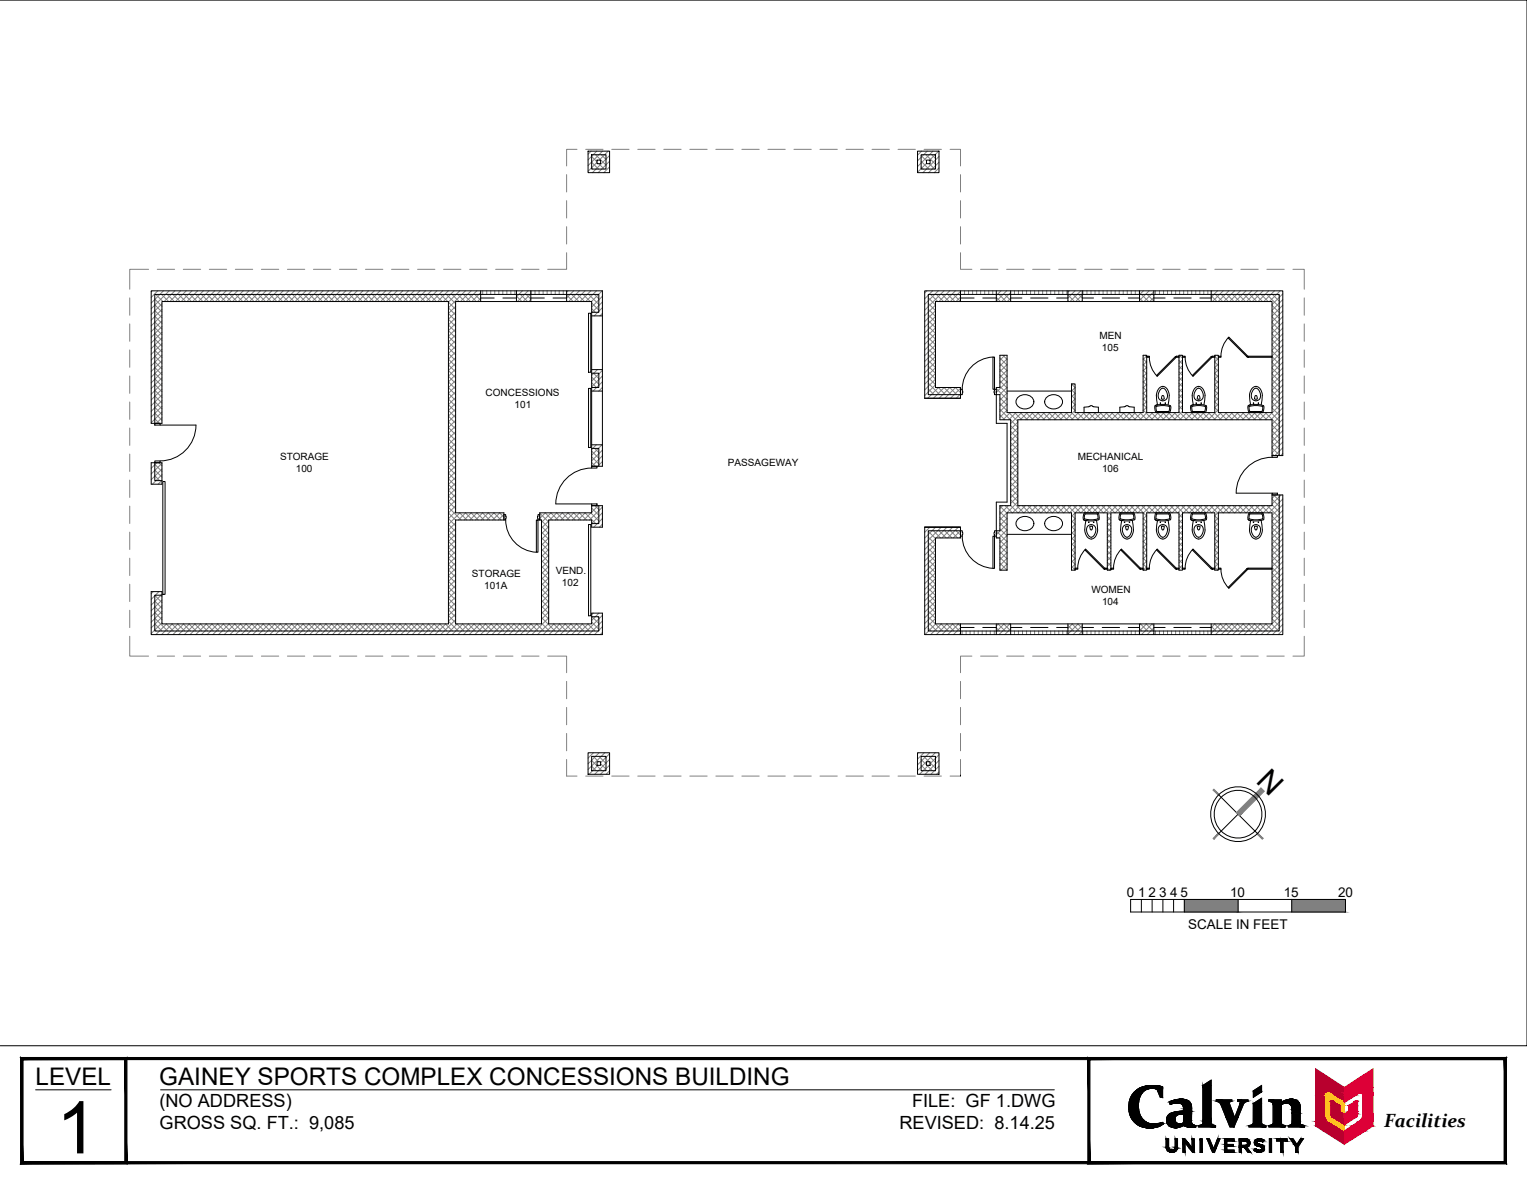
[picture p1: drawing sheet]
<svg xmlns="http://www.w3.org/2000/svg" width="279mm" height="216mm" viewBox="0 0 279 216" stroke-linecap="round" stroke-linejoin="round" font-family="sans-serif">
<defs><g id="words">
<text font-size="13.3" x="10.3" y="211">1</text>
<text font-size="5.5" x="229.7" y="143.1" transform="rotate(45 229.7 143.1)">N</text>
<g font-size="4.4">
<text x="6.5" y="198.5">LEVEL</text>
<text x="29.1" y="198.5">GAINEY SPORTS COMPLEX CONCESSIONS BUILDING</text>
</g>
<text font-size="3.5" x="253.3" y="206.2">Facilities</text>
<g font-size="3.3">
<text x="29.2" y="202.5">(NO ADDRESS)</text>
<text x="166.9" y="202.5">FILE: GF 1.DWG</text>
<text x="29.2" y="206.6">GROSS SQ. FT.: 9,085</text>
<text x="164.6" y="206.6">REVISED: 8.14.25</text>
</g>
<g font-size="2.5">
<text x="206.2" y="164.2">0</text>
<text x="208.2" y="164.2">1</text>
<text x="210.2" y="164.2">2</text>
<text x="212.1" y="164.2">3</text>
<text x="214.1" y="164.2">4</text>
<text x="216" y="164.2">5</text>
<text x="225.1" y="164.2">10</text>
<text x="234.9" y="164.2">15</text>
<text x="244.8" y="164.2">20</text>
<text x="217.4" y="169.9">SCALE IN FEET</text>
</g>
<g font-size="1.8">
<text x="201.2" y="62.1">MEN</text>
<text x="201.6" y="64.3">105</text>
<text x="88.9" y="72.5">CONCESSIONS</text>
<text x="94.2" y="74.7">101</text>
<text x="51.2" y="84.2">STORAGE</text>
<text x="54.1" y="86.4">100</text>
<text x="133.2" y="85.3">PASSAGEWAY</text>
<text x="197.2" y="84.2">MECHANICAL</text>
<text x="201.6" y="86.4">106</text>
<text x="86.3" y="105.5">STORAGE</text>
<text x="88.6" y="107.7">101A</text>
<text x="101.7" y="105.1">VEND.</text>
<text x="102.8" y="107.3">102</text>
<text x="199.7" y="108.4">WOMEN</text>
<text x="201.6" y="110.6">104</text>
</g>
</g></defs>
<!-- layer: A-TEXT -->
<g fill="none" stroke="#000" stroke-width=".18">
<path d="M0 0h279.4v191.3h-279.4M223 145.4l7.1 7.1M226.5 149l-3.5 3.5M206.9 164.6h39.3v2.3h-39.3zM208.8 164.6v2.3M210.8 164.6v2.3M212.8 164.6v2.3M214.7 164.6v2.3M216.7 164.6v2.3M226.5 164.6v2.3M236.4 164.6v2.3M6.5 199.4h13.8"/>
<path d="M29.4 199.4h163.5M209.1 198.9l1.4-.3 2.2 .2v2h-.4l-.6-1.5-.9-.2M209.1 198.9l-.8 .3M210.8 199.1a2.48 2.48 0 0 0-2.5 2.6 3.1 3.1 0 0 0 2.9 4l1.6-.3v.3a3.9 3.9 0 0 1-4.2 .3 3.9 3.9 0 0 1-2.1-3.7 3.5 3.5 0 0 1 1.8-3.1M210.8 199.1h.1M211.7 199.3h.1M229.3 199.6l1.5-1v1.2l-1.5 1zM213.5 204.5a1.52 1.52 0 0 0 2 1.8M215 209.9a.6 .6 0 0 1-.6 .5 .6 .6 0 0 1-.6-.5M215 209.9v-1.6h.5v1.7a1.06 1.06 0 0 1-1.1 .9 1.06 1.06 0 0 1-1-1v-1.6h.4v1.6M215.2 204.2l.5-.3 .9-.1-.1 1.6a.93 .93 0 0 1-1.2 0 .93 .93 0 0 1-.1-1.2zM216.4 208.3h.4l1.3 1.7v-1.7h.4v2.6h-.3l-1.4-1.8v1.8h-.4z"/>
<path d="M216.5 203.3a3.6 3.6 0 0 0-2.9 .9l-.1 .3M216.6 203.3a1.18 1.18 0 0 0-.4-1.2 1.18 1.18 0 0 0-1.2-.3l-.9 .2-.1-.4a3.5 3.5 0 0 1 3.7 0l.3 1v2.4a.73 .73 0 0 0 .8 .9v.3h-1.3l-.5-.1-.4-.3-1.1 .5M219.6 208.3h.4v2.6h-.4zM220.8 208.3h.5l.7 1.9 .8-1.9h.4l-1 2.6h-.3zM221.7 205.7l.7 .3v.2h-3.1v-.2l.6-.2 .2-.2v-7l1.5-1 .1 8.1M223.2 201.8l.1 .1M223.3 201.8l-.8-.3v-.3h2.9v.3l-.5 .1 1 2.9 1.1-2.9-.6-.1v-.3h2v.3l-.7 .2-.1 .1-1.8 4.4h-.8l-1.7-4.3M224 208.3h1.8v.5h-1.3v.6h1.2v.4h-1.2v.6h1.3v.5h-1.8zM227.2 208.8h.7a.39 .39 0 0 1 .4 .4 .39 .39 0 0 1-.4 .4h-.7zM227.9 208.3a.8 .8 0 0 1 .8 .7 .8 .8 0 0 1-.5 .9l.6 1h-.5l-.6-.9h-.5v.9h-.5v-2.6h1.2M229.3 201.9l1.5-1v4.7l.2 .2 .6 .2v.2h-3.1v-.2l.7-.2 .1-.2zM230.7 209.8l.2 .3a.66 .66 0 0 1-1.2 0l-.2 .3"/>
<path d="M231 209a.68 .68 0 0 0-1 0l.2 .3a.87 .87 0 0 1 1.1 1.1 1.17 1.17 0 0 1-1.8 0M231 209l.3-.4a1.02 1.02 0 0 0-1.8 .5 1.32 1.32 0 0 0 1.2 .8M232.3 208.3h.4v2.6h-.4zM232.9 205.6l-.1 .2-.6 .2v.2h3v-.2l-.6-.2M233.6 208.3h1.9v.5h-.7v2.1h-.5v-2.1h-.7zM234.5 201.7a2.21 2.21 0 0 1 3.2 .2l.2 .7v3l.2 .2 .6 .2v.2h-3v-.2l.7-.3v-2.9M234.5 201.7v-.5h-2.3v.3l.6 .2 .1 .1v3.8M235.4 201.8l-.9 .3v3.5l.1 .2M235.4 201.8l.7 .3 .3 .7M236.1 208.3h.5l.7 1.1 .7-1.1h.5l-1 1.5v1.1h-.5v-1.1z"/>
<circle cx="226.5" cy="149" r="5"/>
<circle cx="226.5" cy="149" r="4.4"/>
</g>
<g fill="#808080" stroke="#808080" stroke-width=".18">
<path d="M226.2 148.7l.6 .6 3.9-5.1zM230.7 144.2l.6 .6-4.5 4.5z"/>
<path d="M230.2 152.4l-.2 .2 1.1 .8zM230 152.6l1.1 .8-.1 .1z"/>
<path d="M222.9 152.4l-.8 1.1 1-.9zM222.9 152.4l-.8 1.1-.1-.1z"/>
<path d="M222 144.5l.9 1 .2-.1zM222 144.5l.1-.1 1 1z"/>
<path d="M236.4 164.6l9.8 2.3v-2.3zM236.4 164.6l9.8 2.3h-9.8z"/>
<path d="M216.7 164.6l9.8 2.3v-2.3zM216.7 164.6l9.8 2.3h-9.8z"/>
</g>
<!-- layer: A-WALL-FULL -->
<g fill="none" stroke="#808080" stroke-width=".18">
<path d="M108.2 27.7l-.6 .5M108.3 30.7l.2 .2M108.3 29.7l1.2 1.2M108.3 28.6l.9 1M109 28.3l1.9 1.9M109.2 27.7l-1.6 1.6M109.2 29.7l-1.6 1.6M109.6 30l1 .9M110 28.3l.9 .9M110.2 27.7l-2.6 2.6M111.3 27.7l-1.7 1.6M111.5 28.4l-3.1 3.2"/>
<path d="M111.5 29.5l-2.1 2.1M111.5 30.5l-1 1.1M111.5 31.6h.1M168.5 30.5l.4 .4M168.5 29.5l1.5 1.4M168.5 28.5l1 .9M168.6 27.7l-.7 .7M169.4 28.3l1.8 1.7M169.5 29.9l-1.6 1.6M169.7 27.7l-1.8 1.7M170 30l1 .9M170.5 28.3l.7 .7"/>
<path d="M170.7 27.7l-2.8 2.8M171.7 27.7l-1.6 1.6M171.8 28.6l-2.9 3M171.8 29.7l-1.9 1.9M171.8 30.7l-.9 .9M27.8 53.2l-.1 .2M28.3 59.9l1.3 1.3M28.3 58.9l1.3 1.3M28.3 57.8l1.3 1.4M28.3 56.8l1.3 1.3M28.3 55.8l1.3 1.3M28.3 54.7l1.3 1.3"/>
<path d="M28.5 53.9l1.3 1.3M28.9 53.2l-1.2 1.2M29.5 53.9l1.4 1.3M29.6 55.6l-1.9 1.9M29.6 56.6l-1.9 2M29.6 57.7l-1.9 1.9M29.6 58.7l-1.9 2M29.6 59.7l-1.9 2M29.9 53.2l-2.2 2.3M30.6 53.9l1.3 1.3M31 53.2l-3.3 3.3M31.6 53.9l1.3 1.3"/>
<path d="M32 53.2l-2 2M32.7 53.9l1.3 1.3M33 53.2l-1.9 2M33.7 53.9l1.3 1.3M34.1 53.2l-2 2M34.8 53.9l1.3 1.3M35.1 53.2l-1.9 2M35.8 53.9l1.3 1.3M36.2 53.2l-2 2M36.8 53.9l1.4 1.3M37.2 53.2l-2 2M37.9 53.9l1.3 1.3"/>
<path d="M38.2 53.2l-1.9 2M38.9 53.9l1.3 1.3M39.3 53.2l-2 2M40 53.9l1.3 1.3M40.3 53.2l-1.9 2M41 53.9l1.3 1.3M41.4 53.2l-2 2M42.1 53.9l1.3 1.3M42.4 53.2l-1.9 2M43.1 53.9l1.3 1.3M43.5 53.2l-2 2M44.1 53.9l1.4 1.3"/>
<path d="M44.5 53.2l-2 2M45.2 53.9l1.3 1.3M45.6 53.2l-2 2M46.2 53.9l1.3 1.3M46.6 53.2l-2 2M47.3 53.9l1.3 1.3M47.6 53.2l-1.9 2M48.3 53.9l1.3 1.3M48.7 53.2l-2 2M49.4 53.9l1.3 1.3M49.7 53.2l-1.9 2M50.4 53.9l1.3 1.3"/>
<path d="M50.8 53.2l-2 2M51.4 53.9l1.3 1.3M51.8 53.2l-2 2M52.5 53.9l1.3 1.3M52.8 53.2l-1.9 2M53.5 53.9l1.3 1.3M53.9 53.2l-2 2M54.6 53.9l1.3 1.3M54.9 53.2l-1.9 2M55.6 53.9l1.3 1.3M56 53.2l-2 2M56.7 53.9l1.3 1.3"/>
<path d="M57 53.2l-1.9 2M57.7 53.9l1.3 1.3M58.1 53.2l-2 2M58.7 53.9l1.3 1.3M59.1 53.2l-2 2M59.8 53.9l1.3 1.3M60.1 53.2l-1.9 2M60.8 53.9l1.3 1.3M61.2 53.2l-2 2M61.9 53.9l1.3 1.3M62.2 53.2l-1.9 2M62.9 53.9l1.3 1.3"/>
<path d="M63.3 53.2l-2 2M63.9 53.9l1.4 1.3M64.3 53.2l-2 2M65 53.9l1.3 1.3M65.4 53.2l-2 2M66 53.9l1.3 1.3M66.4 53.2l-2 2M67.1 53.9l1.3 1.3M67.4 53.2l-1.9 2M68.1 53.9l1.3 1.3M68.5 53.2l-2 2M69.2 53.9l1.3 1.3"/>
<path d="M69.5 53.2l-1.9 2M70.2 53.9l1.3 1.3M70.6 53.2l-2 2M71.2 53.9l1.4 1.3M71.6 53.2l-2 2M72.3 53.9l1.3 1.3M72.7 53.2l-2 2M73.3 53.9l1.3 1.3M73.7 53.2l-2 2M74.4 53.9l1.3 1.3M74.7 53.2l-1.9 2M75.4 53.9l1.3 1.3"/>
<path d="M75.8 53.2l-2 2M76.5 53.9l1.3 1.3M76.8 53.2l-1.9 2M77.5 53.9l1.3 1.3M77.9 53.2l-2 2M78.5 53.9l1.4 1.3M78.9 53.2l-2 2M79.6 53.9l1.3 1.3M79.9 53.2l-1.9 2M80.6 53.9l1.3 1.3M81 53.2l-2 2M81.7 53.9l1.7 1.7"/>
<path d="M82 53.2l-1.9 2M82.1 56.3l1.3 1.3M82.1 55.3l1.3 1.3M82.7 53.9l1.3 1.3M83.1 53.2l-2 2M83.4 56l-1.3 1.4 1.3 1.3M83.4 57.1l-1.3 1.3 1.3 1.3M83.4 58.1l-1.3 1.3 1.3 1.4M83.4 59.2l-1.3 1.3M83.8 53.9l1.3 1.3M84.1 53.2l-2 2.1M84.8 53.9l1.3 1.3"/>
<path d="M85.2 53.2l-3.1 3.1M85.8 53.9l1.4 1.3M86.2 53.2l-2 2M86.9 53.9l1 1M87.2 53.2l-1.9 2M87.9 53.9h.1M87.9 53.6l-1.6 1.6M87.9 54.6l-.5 .6M88.3 53.2v.7M89.1 53.2v.7M89.8 53.2v.7M90.5 53.2v.7"/>
<path d="M91.3 53.2v.7M92 53.2v.7M92.7 53.2v.7M93.5 53.2v.7M94.2 53.2v.7M94.5 54.2l1 1M94.5 53.2v.1M95.2 53.9l1.3 1.3M95.6 53.2l-1.1 1.1M96.3 53.9l.8 .8M96.6 53.2l-1.9 2M97.1 53.8l-1.4 1.4"/>
<path d="M97.1 54.8l-.3 .4M97.2 53.2v.7M97.9 53.2v.7M98.6 53.2v.7M99.4 53.2v.7M100.1 53.2v.7M100.8 53.2v.7M101.6 53.2v.7M102.3 53.2v.7M103.1 53.2v.7M103.7 55l.1 .2M103.7 54l1.2 1.2"/>
<path d="M103.9 53.2l-.2 .3M104.6 53.9l1.3 1.3M105 53.2l-1.3 1.3M105.6 53.9l1.4 1.3M106 53.2l-2 2M106.7 53.9l1.3 1.3M107.1 53.2l-2 2M107.7 53.9l1.9 1.8M108.1 53.2l-2 2M108.3 56.5l.6 .6M108.3 55.4l1.3 1.3M108.8 53.9l.8 .8"/>
<path d="M109.1 53.2l-1.9 2M110.2 53.2l-2 2M110.2 54.2l-1.9 2M110.2 55.3l-1.9 1.9M110.2 56.3l-1.5 1.5M110.2 57.3l-.4 .5M169.6 53.2l-.4 .4M169.9 54.5l1.3 1.3-2 2M169.9 58.7l1.3 1.3-2 2M169.9 59.7l1.3 1.3-2 2M169.9 57.6l1.3 1.3M169.9 56.6l1.3 1.3"/>
<path d="M169.9 55.5l1.3 1.3M170.3 53.9l1.3 1.3M170.6 53.2l-1.4 1.5M171.2 56.9l-2 1.9M171.2 57.9l-2 2M171.2 58.9l-2 2M171.3 53.9l1.3 1.3M171.7 53.2l-2.5 2.5M172.4 53.9l1.3 1.3M172.7 53.2l-3.5 3.5M173.4 53.9l1.3 1.3M173.8 53.2l-2 2"/>
<path d="M174.4 53.9l1.3 1.3M174.8 53.2l-2 2M175.5 53.9l.2 .2M175.7 53.3l-1.8 1.9M175.7 54.4l-.8 .8M176.5 53.2v.7M177.2 53.2v.7M178 53.2v.7M178.7 53.2v.7M179.4 53.2v.7M180.2 53.2v.7M180.9 53.2v.7"/>
<path d="M181.6 53.2v.7M182.3 54.4l.8 .8M182.8 53.9l1.3 1.3M183.2 53.2l-.9 .9M183.8 53.9l1.1 1.1M184.2 53.2l-1.9 1.9M184.9 53.9h.1M184.9 53.5l-1.6 1.7M184.9 54.6l-.6 .6M185.6 53.2v.7M186.4 53.2v.7M187.1 53.2v.7"/>
<path d="M187.8 53.2v.7M188.6 53.2v.7M189.3 53.2v.7M190 53.2v.7M190.8 53.2v.7M191.5 53.2v.7M192.2 53.2v.7M193 53.2v.7M193.7 53.2v.7M194.5 53.2v.7M195.2 53.2v.7M195.4 55l.2 .2"/>
<path d="M195.4 54l1.2 1.2M195.7 53.2l-.3 .3M196.3 53.9l1.4 1.3M196.7 53.2l-1.3 1.3M197.4 53.9l.6 .6M197.7 53.2l-1.9 2M198 54l-1.2 1.2M198 55l-.1 .2M198.2 53.2v.7M198.9 53.2v.7M199.6 53.2v.7M200.4 53.2v.7"/>
<path d="M201.1 53.2v.7M201.8 53.2v.7M202.6 53.2v.7M203.3 53.2v.7M204 53.2v.7M204.8 53.2v.7M205.5 53.2v.7M206.3 53.2v.7M207 53.2v.7M207.7 53.2v.7M208.5 53.2v.7M208.5 54.6l.6 .6"/>
<path d="M208.9 53.9l1.3 1.3M209.2 53.2l-.7 .7M209.9 53.9l1.2 1.2M210.3 53.2l-1.8 1.8M210.9 53.9l.2 .2M211.1 53.4l-1.8 1.8M211.1 54.4l-.7 .8M211.4 53.2v.7M212.2 53.2v.7M212.9 53.2v.7M213.6 53.2v.7M214.4 53.2v.7"/>
<path d="M215.1 53.2v.7M215.8 53.2v.7M216.6 53.2v.7M217.3 53.2v.7M218 53.2v.7M218.8 53.2v.7M219.5 53.2v.7M220.3 53.2v.7M221 53.2v.7M221.6 55.2h.1M221.6 54.1l1.1 1.1M221.7 53.2l-.1 .1"/>
<path d="M222.4 53.9l1.3 1.3M222.8 53.2l-1.2 1.2M223.4 53.9l1.4 1.3M223.8 53.2l-2 2M224.5 53.9l1.3 1.3M224.9 53.2l-2 2M225.5 53.9l1.3 1.3M225.9 53.2l-2 2M226.6 53.9l1.3 1.3M226.9 53.2l-1.9 2M227.6 53.9l1.3 1.3M228 53.2l-2 2"/>
<path d="M228.7 53.9l1.3 1.3M229 53.2l-1.9 2M229.7 53.9l1.3 1.3M230.1 53.2l-2 2M230.7 53.9l1.4 1.3M231.1 53.2l-2 2M231.8 53.9l2.3 2.2M232.1 53.2l-1.9 2M232.7 59l1.4 1.3M232.7 58l1.4 1.3M232.7 56.9l1.4 1.3M232.7 55.9l1.4 1.3"/>
<path d="M232.8 53.9l1.3 1.2M233.2 53.2l-2 2M233.9 53.9l.2 .2M234.2 53.2l-1.9 2M234.7 53.8l-2 1.9M234.7 54.8l-2 2M234.7 55.8l-2 2M234.7 56.9l-2 2M234.7 57.9l-2 2M234.7 59l-2 1.9M28.3 76.6l.9 .9M28.3 75.6l1.3 1.3"/>
<path d="M28.3 74.5l1.3 1.3M28.3 73.5l1.3 1.3M28.3 72.4l1.3 1.4M28.3 71.4l1.3 1.3M28.3 70.4l1.3 1.3M28.3 69.3l1.3 1.3M28.3 68.3l1.3 1.3M28.3 67.2l1.3 1.3M28.3 66.2l1.3 1.3M28.3 65.2l1.3 1.3M28.3 64.1l1.3 1.3M28.3 63.1l1.3 1.3"/>
<path d="M28.3 62l1.3 1.3M28.3 61l1.3 1.3M29.6 60.8l-1.9 1.9M29.6 61.8l-1.9 2M29.6 62.9l-1.9 1.9M29.6 63.9l-1.9 2M29.6 65l-1.9 1.9M29.6 66l-1.9 2M29.6 67l-1.9 2M29.6 68.1l-1.9 2M29.6 69.1l-1.9 2M29.6 70.2l-1.9 1.9"/>
<path d="M29.6 71.2l-1.9 2M29.6 72.3l-1.9 1.9M29.6 73.3l-1.9 2M29.6 74.3l-1.9 2M29.6 75.4l-1.9 1.9M29.6 76.4l-1 1.1M82.1 70.9l1.3 1.3M82.1 69.9l1.3 1.3M82.1 65.7l1.3 1.3M82.1 60.5l1.3 1.3M83.4 62.3l-1.3 1.3 1.3 1.3M83.4 63.4l-1.3 1.3 1.3 1.3"/>
<path d="M83.4 64.4l-1.3 1.3M83.4 65.4l-1.3 1.3 1.3 1.4M83.4 66.5l-1.3 1.3 1.3 1.3M83.4 67.5l-1.3 1.3 1.3 1.3M83.4 73.8l-1.3 1.3 1.3 1.3M83.4 75.9l-1.3 1.3 1.3 1.3M83.4 77.9l-1.3 1.4 1.3 1.3M83.4 60.2l-1.3 1.3 1.3 1.4M83.4 61.3l-1.3 1.3 1.3 1.3M83.4 68.6l-1.3 1.3M83.4 69.6l-1.3 1.3M83.4 70.6l-1.3 1.4 1.3 1.3"/>
<path d="M83.4 71.7l-1.3 1.3 1.3 1.3M83.4 72.7l-1.3 1.3 1.3 1.4M83.4 74.8l-1.3 1.3 1.3 1.3M83.4 76.9l-1.3 1.3 1.3 1.3M83.4 79l-1.3 1.3M108.3 70l.8 .9M108.3 69l1.3 1.3M108.3 67.6h.1M108.6 68.3l1 1M109.3 67.6l-1 1.1M110.2 67.8l-1.9 1.9M110.2 68.8l-1.9 2"/>
<path d="M110.2 69.9l-1.7 1.7M110.2 70.9l-.6 .7M169.9 63.9l1.3 1.3-2 2M169.9 69.1l1.3 1.3-2 2M169.9 72.2h.1M169.9 71.2l1 1M169.9 70.1l2 2.1M169.9 68l1.3 1.3M169.9 67l1.3 1.3M169.9 65.9l1.3 1.4M169.9 64.9l1.3 1.3M169.9 62.8l1.3 1.3"/>
<path d="M169.9 61.8l1.3 1.3M169.9 60.7l1.3 1.3M171.2 62.1l-2 1.9M171.2 63.1l-2 2M171.2 64.2l-2 1.9M171.2 66.2l-2 2M171.2 67.3l-2 2M171.2 68.3l-2 2M171.2 69.4l-2 1.9M171.7 70.9l1.3 1.3M171.7 70.9l-2 2M172.7 70.9l1.3 1.3"/>
<path d="M172.8 70.9l-2 2M174.8 70.9l.9 .9M174.8 70.9l-1.9 2M175.1 72.2l-1.3-1.3-2 2M175.7 71l-1.8 1.9M175.7 72.1l-.7 .8M182.3 72.1l.1 .1M182.3 71.1l2 2M183 75.9l.8 .9M183 74.9l1.9 1.9M183 73.8l1.3 1.4M183 72.8l1.3 1.3"/>
<path d="M183 70.7l1.3 1.3M183 69.7l1.3 1.3M183 68.6l1.3 1.3M183 67.6l1.3 1.3M183 66.5l1.3 1.3M183 65.5l1.3 1.3M183.5 65l.8 .8M183.9 65l-.9 .9M184.3 65.6l-1.3 1.4M184.3 66.7l-1.3 1.3M184.3 67.7l-1.3 1.3M184.3 68.8l-1.3 1.3"/>
<path d="M184.3 69.8l-2 2M184.3 70.9l-1.4 1.3M184.3 71.9l-1.3 1.3M184.3 73l-1.3 1.3M184.3 74l-1.3 1.3M184.3 75l-1.3 1.3M184.6 75.5l1.6 1.6M184.8 75.5l-1.3 1.3M184.9 80l1.3 1.3M184.9 78.9l1.3 1.3M184.9 77.9l1.3 1.3M184.9 76.8l1.3 1.4"/>
<path d="M185.6 75.5l1.4 1.3M185.9 75.5l-1.3 1.3M186.2 77.2l-1.3 1.3M186.2 78.3l-1.3 1.3M186.2 79.3l-1.3 1.3M186.7 75.5l1.3 1.3M186.9 75.5l-2 2M187.7 75.5l1.3 1.3M188 75.5l-1.3 1.3M188.8 75.5l1.3 1.3M189 75.5l-1.3 1.3M189.8 75.5l1.3 1.3"/>
<path d="M190.1 75.5l-1.3 1.3M190.9 75.5l1.3 1.3M191.1 75.5l-1.3 1.3M191.9 75.5l1.3 1.3M192.2 75.5l-1.4 1.3M192.9 75.5l1.4 1.3M193.2 75.5l-1.3 1.3M194 75.5l1.3 1.3M194.2 75.5l-1.3 1.3M195 75.5l1.3 1.3M195.3 75.5l-1.3 1.3M196.1 70.3l.6 .6-.6 .7"/>
<path d="M196.1 71.3l.6 .7-.6 .6M196.1 72.3l.6 .7-.6 .7M196.1 73.4l.6 .7-.6 .6M196.1 74.4l.6 .7-1.7 1.7M196.1 75.5l1.3 1.3M196.4 70.2l-.3 .3M197.1 75.5l1.3 1.3M197.4 75.5l-1.4 1.3M198.2 75.5l1.3 1.3M198.4 75.5l-1.3 1.3M199.2 75.5l1.3 1.3M199.4 75.5l-1.3 1.3"/>
<path d="M200.2 75.5l1.3 1.3M200.5 75.5l-1.3 1.3M201.3 75.5l1.3 1.3M201.5 75.5l-1.3 1.3M202.3 75.5l1.3 1.3M202.6 75.5l-1.3 1.3M203.4 75.5l1.3 1.3M203.6 75.5l-1.3 1.3M204.4 75.5l1.3 1.3M204.7 75.5l-1.4 1.3M205.5 75.5l1.3 1.3M205.7 75.5l-1.3 1.3"/>
<path d="M206.5 75.5l1.3 1.3M206.7 75.5l-1.3 1.3M207.5 75.5l1.4 1.3M207.8 75.5l-1.3 1.3M208.6 75.5l1.3 1.3M208.8 75.5l-1.3 1.3M209.2 75l1.7 1.8M209.2 74l.6 .6M209.2 72.9l.6 .7M209.2 71.9l.6 .7M209.2 70.9l.6 .6M209.2 69.8l.6 .7"/>
<path d="M209.2 68.8l.6 .6M209.2 67.7l.6 .7M209.2 66.7l.6 .6M209.2 65.6l.6 .7M209.6 65l.2 .3M209.8 65.1l-.6 .7M209.8 66.2l-.6 .6M209.8 67.2l-.6 .7M209.8 68.2l-.6 .7M209.8 69.3l-.6 .6M209.8 70.3l-.6 .7M209.8 71.4l-.6 .6"/>
<path d="M209.8 72.4l-.6 .7M209.8 73.5l-.6 .6M209.8 74.5l-.6 .7M209.9 75.5l-1.3 1.3M210.7 75.5l1.3 1.3M210.9 75.5l-1.3 1.3M211.7 75.5l1.3 1.3M212 75.5l-1.4 1.3M212.7 75.5l1.4 1.3M213 75.5l-1.3 1.3M213.8 75.5l1.3 1.3M214 75.5l-1.3 1.3"/>
<path d="M214.8 75.5l1.3 1.3M215.1 75.5l-1.3 1.3M215.7 75.3l1.5 1.5M215.7 74.3l.7 .6M215.7 73.2l.7 .7M215.7 72.2l.7 .7M215.7 71.2l.7 .6M215.7 70.1l.7 .7M215.7 69.1l.7 .6M215.7 68l.7 .7M215.7 67l.7 .6M215.7 65.9l.7 .7"/>
<path d="M215.8 65l.6 .6M216.2 65l-.5 .5M216.4 66.9l-.7 .7M216.4 69l-.7 .6M216.4 71.1l-.7 .6M216.4 73.2l-.7 .6M216.4 75.2l-1.6 1.6M216.4 65.9l-.7 .6M216.4 67.9l-.7 .7M216.4 70l-.7 .7M216.4 72.1l-.7 .7M216.4 74.2l-.7 .7"/>
<path d="M216.9 75.5l1.3 1.3M217.2 75.5l-1.3 1.3M218 75.5l1.3 1.3M218.2 75.5l-1.3 1.3M219 75.5l1.3 1.3M219.3 75.5l-1.4 1.3M220 75.5l1.4 1.3M220.3 75.5l-1.3 1.3M221.1 75.5l1.3 1.3M221.3 75.5l-1.3 1.3M222.1 75.5l1.3 1.3M222.3 73.5l.6 .7"/>
<path d="M222.3 72.5l.6 .7M222.3 71.5l.6 .6M222.3 69.4l.6 .6M222.3 68.3l.6 .7M222.3 67.3l.6 .6M222.4 65l-.1 .2 .6 .6M222.9 65.6l-.6 .6 .6 .7M222.9 66.6l-.6 .7M222.9 67.6l-.6 .7M222.9 68.7l-.6 .6M222.9 69.7l-.6 .7 .6 .7M222.9 71.8l-.6 .7"/>
<path d="M222.9 72.9l-.6 .6M222.9 74.9l-1.8 1.9M222.9 70.8l-.6 .6M222.9 73.9l-.6 .7 .6 .6M223.2 75.5l1.3 1.3M223.4 75.5l-1.3 1.3M224.2 75.5l1.3 1.3M224.5 75.5l-1.4 1.3M225.3 75.5l1.3 1.3M225.5 75.5l-1.3 1.3M226.3 75.5l1.3 1.3M226.5 75.5l-1.3 1.3"/>
<path d="M227.3 75.5l1.4 1.3M227.6 75.5l-1.3 1.3M228.4 75.5l1.3 1.3M228.6 75.5l-1.3 1.3M229.4 75.5l1.3 1.3M229.7 75.5l-1.3 1.3M230.5 75.5l1.3 1.3M230.7 75.5l-1.3 1.3M231.5 75.5l2.6 2.5M231.8 75.5l-1.3 1.3M232.6 75.5l1.5 1.5M232.7 79.9l1.4 1.3"/>
<path d="M232.7 78.8l1.4 1.3M232.7 77.8l1.4 1.3M232.7 74.6l1.4 1.3M232.7 73.6l1.4 1.3M232.7 72.6l1.4 1.3M232.7 71.5l1.4 1.3M232.7 70.5l1.4 1.3M232.7 69.4l1.4 1.3M232.7 68.4l1.4 1.3M232.7 67.3l1.4 1.4M232.7 66.3l1.4 1.3M232.7 65.3l1.4 1.3"/>
<path d="M232.7 64.2l1.4 1.3M232.7 63.2l1.4 1.3M232.7 62.1l1.4 1.3M232.7 61.1l1.4 1.3M232.7 60l1.4 1.4M234.7 60l-2 2M234.7 61.1l-2 1.9M234.7 62.1l-2 2M234.7 63.2l-2 1.9M234.7 64.2l-2 2M234.7 65.2l-2 2M234.7 66.3l-2 1.9"/>
<path d="M234.7 67.3l-2 2M234.7 68.4l-2 1.9M234.7 69.4l-2 2M234.7 70.5l-2 1.9M234.7 71.5l-2 2M234.7 72.5l-2 2M234.7 73.6l-3.2 3.2M234.7 74.6l-2.2 2.2M234.7 75.7l-2 1.9M234.7 76.7l-2 2M234.7 77.7l-2 2M234.7 78.8l-2 2"/>
<path d="M234.7 79.8l-2 2M28.3 87l.9 .9M28.3 86l1.3 1.3M28.3 85l1.3 1.3M28.7 84.7l-1 1M29.1 84.7l.5 .5M29.6 84.8l-1.9 1.9M29.6 85.8l-1.9 2M29.6 86.8l-1.7 1.8M29.6 87.9l-.7 .7M82.1 95.9l1.3 1.4M82.1 94.9l1.3 1.3"/>
<path d="M82.1 85.5l1.3 1.3M82.1 80.3l1.3 1.3M83.4 80l-1.3 1.3 1.3 1.4M83.4 82.1l-1.3 1.3 1.3 1.3M83.4 84.2l-1.3 1.3M83.4 86.3l-1.3 1.3 1.3 1.3M83.4 90.5l-1.3 1.3 1.3 1.3M83.4 92.5l-1.3 1.4 1.3 1.3M83.4 96.7l-1.3 1.3 1.3 1.3M83.4 98.8l-1.3 1.3M83.4 81.1l-1.3 1.3 1.3 1.3M83.4 83.2l-1.3 1.3 1.3 1.3"/>
<path d="M83.4 85.2l-1.3 1.4 1.3 1.3M83.4 87.3l-1.3 1.3 1.3 1.4M83.4 88.4l-1.3 1.3 1.3 1.3M83.4 89.4l-1.3 1.3 1.3 1.3M83.4 91.5l-1.3 1.3 2.3 2.3M83.4 93.6l-1.3 1.3M83.4 95.7l-1.3 1.3 1.3 1.3M83.4 97.8l-1.3 1.3 1.3 1.3M83.4 99.8l-1.3 1.3 1.3 1.4M83.9 95.1l1.3-1.3 1.3 1.3M84.1 93.8l1.3 1.3M84.1 93.8l-2 2.1"/>
<path d="M86.2 93.8l1.3 1.3M86.2 93.8l-1.3 1.3M87.2 93.8l1.4 1.3M87.3 93.8l-1.3 1.3M88.3 93.8l1.3 1.3M88.3 93.8l-1.3 1.3M89.3 93.8l1.3 1.3M89.4 93.8l-1.3 1.3M90.4 93.8l1.3 1.3M90.4 93.8l-1.3 1.3M91.4 93.8l.8 .8M91.5 93.8l-1.4 1.3"/>
<path d="M92.2 94.1l-1 1M98.8 94.9l.2 .2M98.8 93.9l1.6 1.6M99.1 99.4l1.3 1.3M99.1 98.4l1.3 1.3M99.1 97.3l1.3 1.4M99.1 96.3l1.3 1.3M99.1 95.3l1.3 1.3M99.7 93.8l1.4 1.3M99.8 93.8l-1 1.1M100.4 95.3l-1.3 1.3M100.4 96.4l-1.3 1.3"/>
<path d="M100.4 99.5l-1.3 1.3M100.4 97.4l-1.3 1.3M100.4 98.4l-1.3 1.3M100.8 93.8l1.3 1.3M100.8 93.8l-1.7 1.8M101.8 93.8l1.3 1.3M101.9 93.8l-1.3 1.3M102.9 93.8l1.3 1.3M102.9 93.8l-1.3 1.3M103.9 93.8l1.3 1.3M104 93.8l-1.4 1.3M105 93.8l1.3 1.3"/>
<path d="M105 93.8l-1.3 1.3M106 93.8l1.3 1.3M106 93.8l-1.3 1.3M107 93.8l2 2M107.1 93.8l-1.3 1.3M108.1 93.8l1.5 1.5M108.1 93.8l-1.3 1.3M108.3 93l1.3 1.3M108.3 84.6l.7 .7M108.3 83.6l1.3 1.3M108.3 82.5l1.3 1.4M108.4 92.5l-.1 .2"/>
<path d="M108.8 82l.8 .8M108.9 92.5l.7 .7M109.1 81.4l-.8 .8M109.4 92.5l-1.1 1.2M110.2 81.4l-1.9 1.9M110.2 82.4l-1.9 1.9M110.2 83.4l-1.9 1.9M110.2 84.4l-.9 .9M110.2 92.8l-2.3 2.3M110.2 93.8l-1.9 2M110.2 94.9l-1.6 1.6M110.2 95.9l-.5 .6"/>
<path d="M169.9 98.3l1.3 1.3-2 2M169.9 99.3l1.3 1.3-2 2M169.9 97.2l1.3 1.3M170.1 96.5l-.9 .9M170.8 97.1l1.3 1.3M171.2 98.6l-2 1.9M171.2 96.5l-2 1.9M171.8 97.1l1.3 1.3M172.2 96.5l-3 3M172.9 97.1l1.3 1.3M173.3 96.5l-2 1.9M173.9 97.1l1.3 1.3"/>
<path d="M174.3 96.5l-2 1.9M175 97.1l.7 .8M175.4 96.5l-2 1.9M175.7 97.1l-1.3 1.3M175.7 98.1l-.2 .3M182.3 98.2l.2 .2M182.3 97.2l2 1.9M183 99.9l1.3 1.3M183 98.9l1.3 1.3M183 96.8l1.3 1.3M183 95.7l1.3 1.3M183 94.7l1.3 1.3"/>
<path d="M183 93.6l1.3 1.4M183 92.6l1.3 1.3M183.5 92.5l-.5 .5M183.9 92.5l1.3 1.3M184.3 94.8l-1.3 1.3M184.3 96.9l-1.5 1.5M184.3 98l-1.3 1.3M184.3 99l-1.3 1.3M184.3 95.9l-2 1.9M184.5 92.5l-1.5 1.6M184.9 92.5l1.4 1.3M184.9 91.4l2.4 2.4"/>
<path d="M184.9 90.4l1.3 1.3M184.9 89.4l1.3 1.3M184.9 88.3l1.3 1.3M184.9 87.3l1.3 1.3M184.9 86.2l1.3 1.3M184.9 85.2l1.3 1.3M184.9 84.1l1.3 1.3M184.9 83.1l1.3 1.3M184.9 82.1l1.3 1.3M184.9 81l1.3 1.3M186.2 80.4l-1.3 1.3M186.2 82.4l-1.3 1.4"/>
<path d="M186.2 83.5l-1.3 1.3M186.2 84.5l-1.3 1.3M186.2 85.6l-1.3 1.3M186.2 86.6l-1.3 1.3M186.2 87.7l-1.3 1.3M186.2 89.7l-1.3 1.4M186.2 91.8l-3.2 3.3M186.2 81.4l-1.3 1.3M186.2 88.7l-1.3 1.3M186.2 90.8l-1.3 1.3M186.6 92.5l-1.3 1.3M187 92.5l1.4 1.3"/>
<path d="M187.6 92.5l-1.3 1.3M188.1 92.5l1.3 1.3M188.7 92.5l-1.3 1.3M189.1 92.5l1.3 1.3M189.7 92.5l-1.3 1.3M190.2 92.5l1.3 1.3M190.8 92.5l-1.4 1.3M191.2 92.5l1.3 1.3M191.8 92.5l-1.3 1.3M192.3 92.5l1.3 1.3M192.8 92.5l-1.3 1.3M193.3 92.5l1.3 1.3"/>
<path d="M193.9 92.5l-1.3 1.3M194.3 92.5l1.4 1.3M194.9 92.5l-1.3 1.3M195.4 92.5l1.3 1.4M196 92.5l-1.4 1.3M196.1 94.2l.6 .7-.6 .7M196.1 95.3l.6 .6-.6 .7M196.1 98.4l.6 .7-.6 .6M196.1 96.3l.6 .7-.6 .6M196.1 97.4l.6 .6-.6 .7M196.1 99.5l.6 .6-.6 .7M196.4 92.5l1.3 1.3"/>
<path d="M197 92.5l-1.3 1.3M197.5 92.5l1.3 1.3M198 92.5l-1.9 2M198.5 92.5l1.3 1.3M199.1 92.5l-1.3 1.3M199.6 92.5l1.3 1.3M200.1 92.5l-1.3 1.3M200.6 92.5l1.3 1.3M201.2 92.5l-1.3 1.3M201.6 92.5l1.7 1.6M202.2 92.5l-1.3 1.3M202.6 99.7l.7 .7"/>
<path d="M202.6 98.7l.7 .7M202.6 97.7l.7 .6M202.6 96.6l.7 .7M202.6 95.6l.7 .6M202.6 94.5l.7 .7M202.7 92.5l1.3 1.3 1.3-1.3M203.3 92.5l-1.3 1.3M203.3 94.6l-.7 .7M203.3 95.6l-.7 .7M203.3 96.7l-.7 .6M203.3 98.8l-.7 .6M203.3 97.7l-.7 .7"/>
<path d="M203.3 99.8l-.7 .7M203.7 92.5l1.3 1.3M204.3 92.5l-1.7 1.7M204.8 92.5l1.3 1.3M205.8 92.5l1.3 1.3M206.4 92.5l-1.3 1.3M206.9 92.5l1.3 1.3M207.4 92.5l-1.3 1.3M207.9 92.5l1.9 1.9M208.5 92.5l-1.3 1.3M208.9 92.5l1.3 1.3M209.2 99l.6 .7"/>
<path d="M209.2 98l.6 .6M209.2 96.9l.6 .7M209.2 95.9l.6 .6M209.2 94.8l.6 .7M209.5 92.5l-1.3 1.3M209.8 94.3l-.6 .7M209.8 96.4l-.6 .6M209.8 98.5l-.6 .6M209.8 95.3l-.6 .7M209.8 97.4l-.6 .7M209.8 99.5l-.6 .7M210 92.5l1.3 1.3"/>
<path d="M210.6 92.5l-1.4 1.4M211 92.5l1.3 1.3M211.6 92.5l-1.3 1.3M212.1 92.5l1.3 1.3 1.3-1.3M212.6 92.5l-1.3 1.3M213.1 92.5l1.3 1.3M213.7 92.5l-1.3 1.3M214.1 92.5l1.4 1.3M215.2 92.5l1.3 1.3M215.7 99.3l.7 .7M215.7 98.3l.7 .6M215.7 97.2l.7 .7"/>
<path d="M215.7 96.2l.7 .6M215.7 95.1l.7 .7M215.7 94.1l.7 .6M215.8 92.5l-1.3 1.3M216.2 92.5l1.3 1.3M216.4 94l-.7 .7M216.4 95l-.7 .7M216.4 96.1l-.7 .7M216.4 97.1l-.7 .7M216.4 98.2l-.7 .6M216.4 99.2l-.7 .7M216.8 92.5l-1.3 1.3"/>
<path d="M217.3 92.5l1.3 1.3M217.9 92.5l-1.4 1.3M218.3 92.5l1.3 1.3M218.9 92.5l-1.3 1.3M219.4 92.5l1.3 1.3M219.9 92.5l-1.3 1.3M220.4 92.5l1.3 1.3M221 92.5l-1.3 1.3M221.4 92.5l1.5 1.5M222 92.5l-1.3 1.3M222.3 98.6l.6 .6M222.3 97.5l.6 .7"/>
<path d="M222.3 96.5l.6 .6M222.3 94.4l.6 .6M222.5 92.5l1.3 1.3M222.9 94.8l-.6 .6 .6 .7M222.9 95.8l-.6 .6M222.9 96.8l-.6 .7M222.9 97.9l-.6 .6M222.9 98.9l-.6 .7 .6 .7M222.9 100l-.6 .6 .6 .7M223.1 92.5l-1.3 1.3M223.5 92.5l1.3 1.3M224.1 92.5l-1.8 1.9"/>
<path d="M224.6 92.5l1.3 1.3M225.1 92.5l-1.3 1.3M225.6 92.5l1.3 1.3M226.2 92.5l-1.3 1.3M226.7 92.5l1.3 1.3 1.3-1.3M227.2 92.5l-1.3 1.3M227.7 92.5l1.3 1.3M228.3 92.5l-1.3 1.3M228.7 92.5l1.3 1.3M229.8 92.5l1.3 1.3M230.4 92.5l-1.3 1.3M230.8 92.5l1.3 1.3"/>
<path d="M231.4 92.5l-1.3 1.3M231.9 92.5l2.2 2.2M232.5 92.5l-1.4 1.3M232.7 99.7l1.4 1.3M232.7 98.6l1.4 1.3M232.7 97.6l1.4 1.3M232.7 96.5l1.4 1.3M232.7 95.5l1.4 1.3M232.7 94.4l1.4 1.4M232.7 92.4l1.4 1.3M232.7 91.3l1.4 1.3M232.7 83l.4 .4"/>
<path d="M232.7 81.9l1.4 1.3M232.7 80.9l1.4 1.3M233 90.6l1.1 1M233.4 90.6l-.7 .6M234.4 90.6l-1.7 1.6M234.7 80.9l-2 1.9M234.7 81.9l-1.4 1.5M234.7 83l-.4 .4M234.7 91.3l-2.5 2.5M234.7 92.3l-2 2M234.7 93.4l-2 1.9M234.7 94.4l-2 2"/>
<path d="M234.7 95.5l-2 1.9M234.7 96.5l-2 2M234.7 97.6l-2 1.9M234.7 98.6l-2 2M234.7 99.6l-2 2M28 108.2l-.3 .4M28.3 115.2l.3 .3M28.3 114.1l1.3 1.4M28.3 113.1l2.4 2.4M28.3 112.1l1.3 1.3M28.3 111l1.3 1.3M28.3 110l1.3 1.3"/>
<path d="M28.3 108.9l1.3 1.3M29.1 108.2l-1.4 1.5M29.3 108.9l.3 .3M29.6 108.7l-1.9 2M29.6 109.8l-1.9 1.9M29.6 110.8l-1.9 2M29.6 111.9l-1.9 1.9M29.6 112.9l-1.9 2M29.6 114l-1.9 1.9M30.4 114.2l1.3 1.3M30.5 114.2l-2 1.9M31.5 114.2l1.3 1.3"/>
<path d="M31.5 114.2l-1.9 1.9M32.5 114.2l1.3 1.3M32.6 114.2l-2 1.9M33.5 114.2l1.4 1.3M33.6 114.2l-2 1.9M34.6 114.2l1.3 1.3M34.6 114.2l-1.9 1.9M35.6 114.2l1.3 1.3M35.7 114.2l-2 1.9M36.7 114.2l1.3 1.3M36.7 114.2l-1.9 1.9M37.7 114.2l1.3 1.3"/>
<path d="M37.8 114.2l-2 1.9M38.7 114.2l1.4 1.3M38.8 114.2l-1.9 1.9M39.8 114.2l1.3 1.3M39.9 114.2l-2 1.9M40.8 114.2l1.3 1.3M40.9 114.2l-2 1.9M41.9 114.2l1.3 1.3M42 114.2l-2 1.9M42.9 114.2l1.3 1.3M43 114.2l-2 1.9M44 114.2l1.3 1.3"/>
<path d="M44 114.2l-1.9 1.9M45 114.2l1.3 1.3M45.1 114.2l-2 1.9M46 114.2l1.4 1.3M46.1 114.2l-1.9 1.9M47.1 114.2l1.3 1.3M47.2 114.2l-2 1.9M48.1 114.2l1.3 1.3M48.2 114.2l-2 1.9M49.2 114.2l1.3 1.3M49.2 114.2l-1.9 1.9M50.2 114.2l1.3 1.3"/>
<path d="M50.3 114.2l-2 1.9M51.3 114.2l1.3 1.3M51.3 114.2l-1.9 1.9M52.3 114.2l1.3 1.3M52.4 114.2l-2 1.9M53.3 114.2l1.4 1.3M53.4 114.2l-2 1.9M54.4 114.2l1.3 1.3M54.5 114.2l-2 1.9M55.4 114.2l1.3 1.3M55.5 114.2l-2 1.9M56.5 114.2l1.3 1.3"/>
<path d="M56.5 114.2l-1.9 1.9M57.5 114.2l1.3 1.3M57.6 114.2l-2 1.9M58.6 114.2l1.3 1.3M58.6 114.2l-1.9 1.9M59.6 114.2l1.3 1.3M59.7 114.2l-2 1.9M60.6 114.2l1.4 1.3M60.7 114.2l-2 1.9M61.7 114.2l1.3 1.3M61.8 114.2l-2 1.9M62.7 114.2l1.3 1.3"/>
<path d="M62.8 114.2l-2 1.9M63.8 114.2l1.3 1.3M63.8 114.2l-1.9 1.9M64.8 114.2l1.3 1.3M64.9 114.2l-2 1.9M65.8 114.2l1.4 1.3M65.9 114.2l-1.9 1.9M66.9 114.2l1.3 1.3M67 114.2l-2 1.9M67.9 114.2l1.3 1.3M68 114.2l-2 1.9M69 114.2l1.3 1.3"/>
<path d="M69.1 114.2l-2 1.9M70 114.2l1.3 1.3M70.1 114.2l-2 1.9M71.1 114.2l1.3 1.3M71.1 114.2l-1.9 1.9M72.1 114.2l1.3 1.3M72.2 114.2l-2 1.9M73.2 114.2l1.3 1.3M73.2 114.2l-1.9 1.9M74.2 114.2l1.3 1.3M74.3 114.2l-2 1.9M75.2 114.2l1.3 1.3"/>
<path d="M75.3 114.2l-2 1.9M76.3 114.2l1.3 1.3M76.3 114.2l-1.9 1.9M77.3 114.2l1.3 1.3M77.4 114.2l-2 1.9M78.4 114.2l1.3 1.3M78.4 114.2l-1.9 1.9M79.4 114.2l1.3 1.3M79.5 114.2l-2 1.9M80.4 114.2l1.4 1.3M80.5 114.2l-2 1.9M81.5 114.2l1.3 1.3"/>
<path d="M81.6 114.2l-2 1.9M82.1 110.5l1.3 1.4M82.1 109.5l1.3 1.3M82.1 105.3l1.3 1.3M82.1 100.1l1.3 1.3M83.4 100.9l-1.3 1.3 1.3 1.3M83.4 103l-1.3 1.3 1.3 1.3M83.4 105.1l-1.3 1.3 1.3 1.3M83.4 107.1l-1.3 1.3 1.3 1.4M83.4 109.2l-1.3 1.3M83.4 111.3l-1.3 1.3 1.3 1.3M83.4 113.4l-2.8 2.7"/>
<path d="M83.4 101.9l-1.3 1.3 1.3 1.4M83.4 104l-1.3 1.3M83.4 106.1l-1.3 1.3 1.3 1.3M83.4 108.2l-1.3 1.3M83.4 110.3l-1.3 1.3 1.3 1.3M83.4 112.4l-1.3 1.3 1.7 1.8M83.6 114.2l1.3 1.3M83.7 114.2l-2 1.9M84.6 114.2l1.3 1.3M84.7 114.2l-2 1.9M85.7 114.2l1.3 1.3M85.7 114.2l-1.9 1.9"/>
<path d="M86.7 114.2l1.3 1.3M86.8 114.2l-2 1.9M87.7 114.2l1.3 1.3M87.8 114.2l-1.9 1.9M88.8 114.2l1.3 1.3M88.9 114.2l-2 1.9M89.8 114.2l1.3 1.3M89.9 114.2l-2 1.9M90.9 114.2l1.3 1.3M90.9 114.2l-1.9 1.9M91.9 114.2l1.3 1.3M92 114.2l-2 1.9"/>
<path d="M93 114.2l1.3 1.3M93 114.2l-1.9 1.9M94 114.2l1.3 1.3M94.1 114.2l-2 1.9M95 114.2l1.4 1.3M95.1 114.2l-2 1.9M96.1 114.2l1.3 1.3M96.2 114.2l-2 1.9M97.1 114.2l1.3 1.3M97.2 114.2l-2 1.9M98.2 114.2l1.3 1.3M98.2 114.2l-1.9 1.9"/>
<path d="M99.1 114l1.4 1.5M99.1 113l2.5 2.5M99.1 111.9l1.3 1.4M99.1 110.9l1.3 1.3M99.1 109.9l1.3 1.3M99.1 108.8l1.3 1.3M99.1 107.8l1.3 1.3M99.1 106.7l1.3 1.3M99.1 105.7l1.3 1.3M99.1 104.6l1.3 1.3M99.1 103.6l1.3 1.3M99.1 102.6l1.3 1.3"/>
<path d="M99.1 101.5l1.3 1.3M99.1 100.5l1.3 1.3M100.4 100.5l-1.3 1.3M100.4 101.6l-1.3 1.3M100.4 102.6l-1.3 1.3M100.4 103.7l-1.3 1.3M100.4 104.7l-1.3 1.3M100.4 105.7l-1.3 1.4M100.4 106.8l-1.3 1.3M100.4 107.8l-1.3 1.3M100.4 108.9l-1.3 1.3M100.4 109.9l-1.3 1.3"/>
<path d="M100.4 110.9l-1.3 1.4M100.4 112l-1.3 1.3M100.4 113l-3.1 3.1M100.4 114.1l-2 2M101.3 114.2l1.3 1.3M101.4 114.2l-2 1.9M102.3 114.2l1.3 1.3M102.4 114.2l-2 1.9M103.4 114.2l1.3 1.3M103.5 114.2l-2 1.9M104.4 114.2l1.3 1.3M104.5 114.2l-2 1.9"/>
<path d="M105.5 114.2l1.3 1.3M105.5 114.2l-1.9 1.9M106.5 114.2l1.3 1.3M106.6 114.2l-2 1.9M107.5 114.2l1.4 1.3M107.6 114.2l-1.9 1.9M108.3 113.8l1.3 1.3M108.3 112.8l1.3 1.3M108.5 112.2l-.2 .3M109.4 112.8l.2 .2M109.6 112.2l-1.3 1.3M110.2 112.6l-3.5 3.5"/>
<path d="M110.2 113.6l-2.5 2.5M110.2 114.7l-1.4 1.4M110.2 115.7l-.4 .4M169.9 103.5l1.3 1.3-2 2M169.9 104.5l1.3 1.4-2 1.9M169.9 108.7l1.3 1.3-2 2M169.9 114.9l.5 .6M169.9 113.9l1.5 1.6M169.9 112.9l2.5 2.6M169.9 111.8l1.3 1.3M169.9 110.8l1.3 1.3M169.9 109.7l1.3 1.3"/>
<path d="M169.9 107.6l1.3 1.4M169.9 106.6l1.3 1.3M169.9 105.6l1.3 1.3M169.9 102.4l1.3 1.3M169.9 101.4l1.3 1.3M169.9 100.4l1.3 1.3M171.2 101.7l-2 2M171.2 102.7l-2 2M171.2 103.8l-2 1.9M171.2 106.9l-2 2M171.2 108l-2 1.9M171.2 109l-2 2"/>
<path d="M171.2 111.1l-2 1.9M171.2 112.1l-2 2M171.2 113.2l-2 1.9M171.2 114.2l-2 1.9M172.2 114.2l1.3 1.3M172.3 114.2l-2 1.9M173.2 114.2l1.3 1.3M173.3 114.2l-2 1.9M174.3 114.2l1.3 1.3M174.3 114.2l-1.9 1.9M175.3 114.2l.4 .4M175.4 114.2l-2 1.9"/>
<path d="M175.7 114.8l-1.2 1.3M175.7 115.9l-.2 .2M176 115.5v.6M176.8 115.5v.6M177.5 115.5v.6M178.2 115.5v.6M179 115.5v.6M179.7 115.5v.6M180.5 115.5v.6M181.2 115.5v.6M181.9 115.5v.6M182.3 114.9l.6 .6"/>
<path d="M182.6 114.2l1.3 1.3M182.7 114.2l-.4 .3M183 104.1l.2 .2M183 103l1.2 1.3M183 102l1.3 1.3M183 100.9l1.3 1.4M183.7 114.2l1.2 1.2M183.7 114.2l-1.4 1.4M184.3 100.1l-1.3 1.3M184.3 101.1l-1.3 1.3M184.3 102.1l-1.3 1.4M184.3 103.2l-1.2 1.1"/>
<path d="M184.3 104.2l-.1 .1M184.7 114.2l.2 .2M184.8 114.2l-2 1.9M184.9 115l-1.1 1.1M184.9 116.1h.1M185.6 115.5v.6M186.4 115.5v.6M187.1 115.5v.6M187.8 115.5v.6M188.6 115.5v.6M189.3 115.5v.6M190 115.5v.6"/>
<path d="M190.8 115.5v.6M191.5 115.5v.6M192.2 115.5v.6M193 115.5v.6M193.7 115.5v.6M194.5 115.5v.6M195.2 115.5v.6M195.4 114.4l1 1.1M196.1 100.5l.6 .7-.6 .6M196.1 101.5l.6 .7-.6 .6M196.1 102.6l.6 .6-.6 .7M196.1 103.6l.6 .7"/>
<path d="M196.2 114.2l1.3 1.3M196.2 114.2l-.8 .8M197.2 114.2l.8 .8M197.3 114.2l-1.9 1.8M198 114.4l-1.6 1.7M198 115.5l-.6 .6M198.2 115.5v.6M198.9 115.5v.6M199.6 115.5v.6M200.4 115.5v.6M201.1 115.5v.6M201.8 115.5v.6"/>
<path d="M202.6 115.5v.6M202.6 103.9l.4 .4M202.6 102.9l.7 .6M202.6 101.8l.7 .7M202.6 100.8l.7 .7M203.3 102.9l-.7 .7M203.3 100.9l-.7 .6M203.3 101.9l-.7 .7M203.3 104l-.4 .3M203.3 115.5v.6M204 115.5v.6M204.8 115.5v.6"/>
<path d="M205.5 115.5v.6M206.3 115.5v.6M207 115.5v.6M207.7 115.5v.6M208.5 115.5v.6M208.5 115l.4 .5M208.7 114.2l1.3 1.3M208.7 114.2l-.2 .2M209.2 104.2l.1 .1M209.2 103.2l.6 .6M209.2 102.1l.6 .7M209.2 101.1l.6 .6"/>
<path d="M209.2 100l.6 .7M209.7 114.2l1.3 1.3M209.8 114.2l-1.3 1.2M209.8 100.6l-.6 .6M209.8 101.6l-.6 .7M209.8 102.6l-.6 .7M209.8 103.7l-.6 .6M210.8 114.2l.3 .3M210.8 114.2l-1.9 1.9M211.1 114.9l-1.2 1.2M211.1 115.9l-.2 .2M211.4 115.5v.6"/>
<path d="M212.2 115.5v.6M212.9 115.5v.6M213.6 115.5v.6M214.4 115.5v.6M215.1 115.5v.6M215.7 103.5l.7 .6M215.7 102.4l.7 .7M215.7 101.4l.7 .6M215.7 100.4l.7 .6M215.8 115.5v.6M216.4 100.3l-.7 .6M216.4 101.3l-.7 .7"/>
<path d="M216.4 102.4l-.7 .6M216.4 103.4l-.7 .6M216.6 115.5v.6M217.3 115.5v.6M218 115.5v.6M218.8 115.5v.6M219.5 115.5v.6M220.3 115.5v.6M221 115.5v.6M221.6 114.6l.9 .9M222.2 114.2l1.3 1.3M222.3 103.8l.5 .5"/>
<path d="M222.3 102.7l.6 .7M222.3 101.7l.6 .6M222.3 114.2l-.7 .6M222.9 103.1l-.6 .6M222.9 101l-.6 .7M222.9 102.1l-.6 .6M222.9 104.1l-.2 .2M223.3 114.2l1.3 1.3M223.3 114.2l-1.7 1.7M224.3 114.2l1.3 1.3M224.4 114.2l-2 1.9M225.4 114.2l1.3 1.3"/>
<path d="M225.4 114.2l-1.9 1.9M226.4 114.2l1.3 1.3M226.5 114.2l-2 1.9M227.4 114.2l1.3 1.3M227.5 114.2l-2 1.9M228.5 114.2l1.3 1.3M228.5 114.2l-1.9 1.9M229.5 114.2l1.3 1.3M229.6 114.2l-2 1.9M230.6 114.2l1.3 1.3M230.6 114.2l-1.9 1.9M231.6 114.2l1.3 1.3"/>
<path d="M231.7 114.2l-2 1.9M232.6 114.2l1.4 1.3M232.7 114.2l-2 1.9M232.7 113.2l1.4 1.3M232.7 112.2l1.4 1.3M232.7 111.1l1.4 1.3M232.7 110.1l1.4 1.3M232.7 109l1.4 1.4M232.7 108l1.4 1.3M232.7 107l1.4 1.3M232.7 105.9l1.4 1.3M232.7 104.9l1.4 1.3"/>
<path d="M232.7 103.8l1.4 1.3M232.7 102.8l1.4 1.3M232.7 101.7l1.4 1.4M232.7 100.7l1.4 1.3M234.7 100.7l-2 1.9M234.7 101.7l-2 2M234.7 102.8l-2 1.9M234.7 103.8l-2 2M234.7 104.8l-2 2M234.7 105.9l-2 2M234.7 106.9l-2 2M234.7 108l-2 1.9"/>
<path d="M234.7 109l-2 2M234.7 110.1l-2 1.9M234.7 111.1l-2 2M234.7 112.2l-2 1.9M234.7 113.2l-2.9 2.9M234.7 114.2l-1.9 1.9M234.7 115.3l-.8 .8M108.3 139.1l1.8 1.9M108.6 138.4l.9 1M108.6 137.7l-1 1M109.6 138.4l1.3 1.3M109.6 137.7l-2 2.1"/>
<path d="M109.9 139.7l1 1M110.6 138.4l.3 .2M110.7 137.7l-3.1 3.1M111.5 137.9l-1.6 1.7M111.5 138.9l-2.7 2.8M111.5 140l-1.6 1.7M168 137.7l-.1 .2M168.5 139l1 .9M169 138.4l1 1M169 137.7l-1.1 1.2M170.1 138.4l1.1 1.1M170.1 137.7l-2.2 2.2"/>
<path d="M170.2 139.6l1 .9M171.1 138.4l.1 .1M171.1 137.7l-3.2 3.3M171.8 138.1l-1.6 1.6M171.8 139.1l-2.5 2.6M108.3 140.2l.8 .8M109.4 140l-1.6 1.7M111.5 141l-.6 .7M168.5 140l1 1M169.6 140l1 1M169.9 140l-1.7 1.7M171.8 140.2l-1.5 1.5"/>
<path d="M171.8 141.2l-.4 .5"/>
</g>
<g fill="none" stroke="#000" stroke-width=".18">
<path d="M107.6 27.7h3.9v3.9h-3.9zM108.3 28.3h2.6v2.6h-2.6zM109.2 29.3h.7v.7h-.7zM167.9 27.7h3.9v3.9h-3.9zM168.5 28.3h2.7v2.6h-2.7zM169.5 29.3h.7v.7h-.7zM27.7 53.2h82.5v32.1h-1.9v-30.1h-24.9v38.6h8.8v1.3h-8.8v19.1h15.7v-19.1h-.3v-1.3h9.5v-1.3h1.9v4h-1.9v-1.4h-7.9v19.1h7.9v-2h1.9v3.9h-82.5v-7.9h1.9v6h52.5v-59h-52.5v22.3h-1.9zM87.9 53.2v2M87.9 54.5h2.5M92 54.5h2.5M94.5 53.2v2M97.1 53.2v2"/>
<path d="M97.1 54.5h2.5M101.2 54.5h2.5M103.7 53.2v2M107.7 57.3h.4v10.8h-.4zM108.3 57.1h1.3v-3.2h-81.3v23.6M108.3 57.8h1.9M175.7 54.5h2.5M175.7 53.2v2M179.8 54.5h2.5M182.3 53.2v2M184.9 54.5h2.1M184.9 53.2v2"/>
<path d="M188.6 54.5h3.1M193.3 54.5h2.1M195.4 53.2v2M198 54.5h2.1M198 53.2v2M201.7 54.5h3.2M206.4 54.5h2.1M208.5 53.2v2M211.1 54.5h2.1M211.1 53.2v2M214.8 54.5h3.2M219.5 54.5h2.1"/>
<path d="M221.6 53.2v2M28.3 77.5h1v.3h-1zM29.3 77.8h6.6a6.6 6.6 0 0 1-6.6 6.5M107.7 71.1h.4v10.8h-.4zM108.3 68.3h1.3v2.6h-1.3M108.3 67.6h1.9M108.3 71.6h1.9M169.2 72.9v-19.7h65.5v30.2h-2v-6.6h-46.5v15.7h46.5v-1.9h2v25.5h-65.5v-19.6M169.2 72.9h6.5M175.7 72.2h-5.8v-18.3h64.2v29.5M175.7 71.2h.4v1h-.4zM181.7 65.3a5.9 5.9 0 0 0-5.6 5.9"/>
<path d="M181.7 65.3h.3v5.9h-.3zM182 71.2h.3v1h-.3zM182.3 71.2v-.3h.7v-5.9h1.3v10.5h11.8v-5.3h.6v5.3h12.5v-10.5h.6v10.5h5.9v-10.5h.7v10.5h5.9v-10.5h.6v10.5h9.8v-20.3h-61.5v15.7h4.5v2h-6.5M182.3 72.2v5.3h2v14.4h-2v5.2M182.3 72.2h.7v4.6h1.9v15.7h-1.9v4.6h-.7M182.3 71.6v.3M184.3 71.6h11.8M186.2 72.7a1.73 1.73 0 0 1 3 .8 1.68 1.68 0 0 1-1.7 1.3 1.68 1.68 0 0 1-1.6-1.3zM191.5 72.7a1.73 1.73 0 0 1 2.9 .8 1.68 1.68 0 0 1-1.6 1.3 1.68 1.68 0 0 1-1.7-1.3zM198.4 74.5l.8-.1a.55 .55 0 0 1 .9 0l.9 .1v1h-2.6zM206.6 74.4a.55 .55 0 0 0-.8 0l-.9 .1v1h2.6v-1l-.8-.1M209.8 65.2h.5v.2h-.5z"/>
<path d="M210.3 65.4a4.9 4.9 0 0 0 1.4 3.4M211.5 75.4l-.2-.5v-.6a3.3 3.3 0 0 1 2.9 0v.6l-.3 .6M211.5 75.4l.1 .1M211.8 74a3.2 3.2 0 0 1 .2-2.9 .96 .96 0 0 1 1.1-.4 .96 .96 0 0 1 .7 .9 3.8 3.8 0 0 1-.1 2.5M211.8 74.1l-.5 .2M211.9 74.1h-.2M212.4 71.2a.62 .62 0 0 1 .7-.1 .62 .62 0 0 1 .3 .6 .98 .98 0 0 1 .2 1.1 .98 .98 0 0 1-1 .5l-.2-.1a1.25 1.25 0 0 1 0-2zM212.6 72.4h.3l.1 .5a.28 .28 0 0 1-.2 .2 .28 .28 0 0 1-.3-.1zM214 74.4a3.6 3.6 0 0 0-2.5 0l.2 .9h2.1l.2-.9M215.1 65.2l.1 .2-3.4 3.4-.2-.1zM215.2 65.2h.5v.2h-.5zM216.4 65.2h.5v.2h-.5z"/>
<path d="M216.9 65.4a4.9 4.9 0 0 0 1.4 3.4M218.1 74.4l1-.2 1.4 .2v.6l-.1 .3h-2.2zM218.1 75.5a1.13 1.13 0 0 1-.1-1.3l1-.2 1.7 .2a1.17 1.17 0 0 1-.2 1.3M218.3 74a3.2 3.2 0 0 1 .3-2.9 .96 .96 0 0 1 1-.4 .96 .96 0 0 1 .7 .9 3.8 3.8 0 0 1 0 2.5M218.4 74.1l-.5 .2M218.5 74.1h-.2M219 71.2a.62 .62 0 0 1 .6-.1 .62 .62 0 0 1 .4 .6 .98 .98 0 0 1 .1 1.1 .98 .98 0 0 1-1 .5l-.2-.1a1.25 1.25 0 0 1 .1-2zM219.2 72.4l.3 .1 .1 .5h-.5zM221.6 65.2l.2 .2-3.5 3.4-.1-.1zM221.8 65.2h.5v.2h-.5zM222.9 65.2h.5v.2h-.5zM224.7 61.8l.2-.1 3.4 3.5-.1 .1z"/>
<path d="M224.8 61.7a4.9 4.9 0 0 0-1.4 3.5M228.3 65.2h4.4v.2h-4.4zM228.5 74.2l1-.2 1.6 .2a1.18 1.18 0 0 1-.1 1.3M228.5 74.2a1.15 1.15 0 0 0 .1 1.3M228.6 74.4a3.8 3.8 0 0 1 2.4 0l-.1 .9h-2.2zM228.9 74.1l-.5 .2M228.9 74.1h-.1M229.4 71.2a.63 .63 0 0 1 .7-.1 .63 .63 0 0 1 .4 .6 1 1 0 0 1 .1 1.1 1 1 0 0 1-.9 .5 1.07 1.07 0 0 1-.5-1.8zM229.7 72.4h.2l.2 .5a.26 .26 0 0 1-.3 .1 .26 .26 0 0 1-.2-.2zM231 72.4l-.2 1.7M231 72.4v-.2a1.26 1.26 0 0 0-1.6-1.4 2.18 2.18 0 0 0-.7 2.4l.1 .8M27.7 84.7h1.9v3.9h-1.9z"/>
<path d="M28.3 84.7v3.2h1.3M28.3 84.3h1v.4h-1zM29.8 88.1h.4v20.6h-.4zM92.2 94.2h.3v.9h-.3zM92.5 95.1a5.9 5.9 0 0 0 5.6 5.9M98.1 95.1h.3v5.9h-.3zM98.4 94.2h.4v.9h-.4zM107.7 96h.4v16.7h-.4zM108.3 85.6a6.6 6.6 0 0 0-6.6 6.6h6.6M108.3 82h1.3v3.3M108.3 85.3h.9v.3h-.9zM108.3 92.2h.9v.3h-.9z"/>
<path d="M108.3 81.4h1.9M109.6 92.5v3.3h-1.3M169.2 96.5h6.5v1.9h-4.5v15.8h61.5v-20.4h-9.8v10.5h-.6v-10.5h-5.9v10.5h-.7v-10.5h-5.9v10.5h-.6v-10.5h-5.9v10.5h-.7v-10.5h-5.9v10.5h-.6v-10.5h-11.8v10.5h-1.3v-5.9h-.7v-.3M169.2 96.5h6.5M175.7 97.1h.4v1h-.4zM176.1 98.1a5.9 5.9 0 0 0 5.6 5.9M181.7 98.1h.3v5.9h-.3zM182 97.1h.3v1h-.3zM182.3 97.4v.4M184.3 97.8h11.8M186.2 95a1.73 1.73 0 0 1 3 .8 1.68 1.68 0 0 1-1.7 1.3 1.68 1.68 0 0 1-1.6-1.3zM191.5 95a1.73 1.73 0 0 1 2.9 .8 1.68 1.68 0 0 1-1.6 1.3 1.68 1.68 0 0 1-1.7-1.3z"/>
<path d="M198.2 95.1l.5 .2M198.4 94.9a3.6 3.6 0 0 0 2.5 0M198.5 93.8a1.15 1.15 0 0 0-.2 1.3M198.5 97v.1a1.26 1.26 0 0 0 1.6 1.4 1.84 1.84 0 0 0 .7-1.5M198.6 94h2.1M198.6 94l-.2 .9M198.6 95.2h.2M198.7 95.3l-.2 1.6M199 96.3a.92 .92 0 0 1 1.3-.1 .92 .92 0 0 1 .1 1.3 .76 .76 0 0 1-1 .7 1.51 1.51 0 0 1-.4-1.9zM199.4 96.3h.1a.26 .26 0 0 1 .2-.1 .26 .26 0 0 1 .2 .2l-.1 .4a.18 .18 0 0 1-.1 .2 .18 .18 0 0 1-.2-.2zM200.6 95.2l.2 1.7M200.7 94l.1 .1"/>
<path d="M200.8 94l.1 .9M200.8 93.8a1.16 1.16 0 0 1 .2 1.3l-1.6 .2-1.1-.2M204.8 95.1l.5 .2M205 94.9l1.5 .2 .9-.2M205 93.8l-.2 .6v.6M205 97v.1a1.26 1.26 0 0 0 1.6 1.4 1.84 1.84 0 0 0 .8-1.5M205.1 94l-.1 .9M205.1 94h2.2M205.1 94h.1M205.2 95.2h.2M205.2 95.3l-.2 1.6M205.6 96.3a.92 .92 0 0 1 1.2-.1 .92 .92 0 0 1 .2 1.3 .75 .75 0 0 1-1.1 .7 1.51 1.51 0 0 1-.3-1.9z"/>
<path d="M206 96.3a.26 .26 0 0 1 .3-.1 .26 .26 0 0 1 .2 .2l-.1 .4a.18 .18 0 0 1-.2 .2 .18 .18 0 0 1-.2-.2zM207.2 95.2l.2 1.7M207.3 94v.1M207.3 94l.1 .9M207.4 93.8a1.16 1.16 0 0 1 .1 1.3l-1.6 .2-1.1-.3M207.5 94.9h-.1M211.3 95.1l.5 .2M211.6 93.8l-.1 .1M211.6 97v.1a1.26 1.26 0 0 0 1.6 1.4 1.84 1.84 0 0 0 .7-1.5M211.7 94h2.1l.2 .9M211.7 94l-.2 .9a3.6 3.6 0 0 0 2.5 0M211.7 95.2h.2"/>
<path d="M211.8 95.3l-.2 1.6M212.1 96.3a.92 .92 0 0 1 1.3-.1 .92 .92 0 0 1 .1 1.3 .75 .75 0 0 1-1 .7 1.51 1.51 0 0 1-.4-1.9zM212.5 96.3h.1a.26 .26 0 0 1 .2-.1 .26 .26 0 0 1 .2 .2l-.1 .4a.18 .18 0 0 1-.1 .2 .18 .18 0 0 1-.2-.2zM213.7 95.2l.2 1.7M213.9 93.8a1.16 1.16 0 0 1 .2 1.3l-1.6 .2-1.1-.2-.1-.4 .2-.8M217.9 95.1l.5 .2M218.1 97v.1a1.32 1.32 0 0 0 1.5 1.5 1.73 1.73 0 0 0 .9-1.6M218.2 94h2.2l.2 .9M218.2 94l-.1 .9a3.6 3.6 0 0 0 2.5 0M218.3 95.2h.2M218.3 95.3l-.2 1.6M218.7 96.3a.92 .92 0 0 1 1.2-.1 .92 .92 0 0 1 .2 1.3 .75 .75 0 0 1-1.1 .7 1.51 1.51 0 0 1-.3-1.9z"/>
<path d="M219.1 96.3a.26 .26 0 0 1 .3-.1 .26 .26 0 0 1 .2 .2l-.1 .4a.18 .18 0 0 1-.2 .2 .18 .18 0 0 1-.2-.2zM220.3 95.2l.2 1.7M220.5 93.8a1.17 1.17 0 0 1 .2 1.3l-1.7 .2-1-.2a1.13 1.13 0 0 1 .1-1.3M226.2 90.2h6.5M228.4 95.1l.5 .2M228.6 93.8a1.15 1.15 0 0 0-.1 1.3M228.6 97v.1a1.26 1.26 0 0 0 1.6 1.4 1.84 1.84 0 0 0 .8-1.5M228.7 94l-.2 .9a3.6 3.6 0 0 0 2.5 0M228.7 94h2.2l.1 .9M228.8 95.2h.1M228.8 95.3l-.2 1.6M229.2 96.3a.92 .92 0 0 1 1.2-.1 .92 .92 0 0 1 .2 1.3 .76 .76 0 0 1-1.1 .7 1.51 1.51 0 0 1-.3-1.9z"/>
<path d="M229.5 96.3h.1a.26 .26 0 0 1 .3-.1 .26 .26 0 0 1 .2 .2l-.1 .4a.18 .18 0 0 1-.2 .2 .18 .18 0 0 1-.2-.2zM230.8 95.2l.2 1.7M231 93.8a1.18 1.18 0 0 1 .1 1.3l-1.6 .2-1-.2M232.7 83.7a6.6 6.6 0 0 0-6.5 6.5M232.7 83.4h1v.3h-1zM232.7 90.2h1v.4h-1zM234.1 90.6v24.9h-64.2v-18.4h5.8M29.6 108.9h-1.3v6.6h81.3v-2.7h-1.3M175.7 114.2v1.9M175.7 114.8h2.5M179.8 114.8h2.5M182.3 114.2v1.9"/>
<path d="M184.9 114.2v1.9M184.9 114.8h2.1M188.6 114.8h3.1M193.3 114.8h2.1M195.4 114.2v1.9M196.7 103.9h.5v.3h-.5zM198 114.2v1.9M198 114.8h2.1M198.5 100.6l.1-.1 3.5 3.4-.1 .2zM198.6 100.5a4.9 4.9 0 0 0-1.4 3.4M201.7 114.8h3.2M202.1 103.9h.5v.3h-.5z"/>
<path d="M203.3 103.9h.5v.3h-.5zM205.1 100.6l.1-.1 3.5 3.4-.2 .2zM205.2 100.5a4.9 4.9 0 0 0-1.4 3.4M206.4 114.8h2.1M208.5 114.2v1.9M208.7 103.9h.5v.3h-.5zM209.8 103.9h.5v.3h-.5zM211.1 114.2v1.9M211.1 114.8h2.1M211.6 100.6l.2-.1 3.4 3.4-.1 .2zM211.7 100.5a4.9 4.9 0 0 0-1.4 3.4M214.8 114.8h3.2"/>
<path d="M215.2 103.9h.5v.3h-.5zM216.4 103.9h.5v.3h-.5zM218.2 100.6l.1-.1 3.5 3.4-.2 .2zM218.3 100.5a4.9 4.9 0 0 0-1.4 3.4M219.5 114.8h2.1M221.6 114.2v1.9M221.8 103.9h.5v.3h-.5zM222.9 103.9h.5v.3h-.5zM223.4 104.1a4.9 4.9 0 0 0 1.4 3.5M224.7 107.5l3.5-3.5 .1 .2-3.4 3.4zM228.3 103.9h4.4v.3h-4.4zM107.6 137.7h3.9v4h-3.9z"/>
<path d="M108.3 138.4h2.6v2.6h-2.6zM109.2 139.4h.7v.6h-.7zM167.9 137.7h3.9v4h-3.9zM168.5 138.4h2.7v2.6h-2.7zM169.5 139.4h.7v.6h-.7zM175.7 142h.1"/>
<circle cx="212.3" cy="73.8" r=".05"/>
<circle cx="213.2" cy="73.8" r=".05"/>
<circle cx="218.9" cy="73.8" r=".05"/>
<circle cx="219.8" cy="73.8" r=".05"/>
<circle cx="229.3" cy="73.8" r=".05"/>
<circle cx="230.2" cy="73.8" r=".05"/>
<circle cx="199.2" cy="95.6" r=".05"/>
<circle cx="200.1" cy="95.6" r=".05"/>
<circle cx="205.8" cy="95.6" r=".05"/>
<circle cx="206.7" cy="95.6" r=".05"/>
<circle cx="212.3" cy="95.6" r=".05"/>
<circle cx="213.2" cy="95.6" r=".05"/>
<circle cx="218.9" cy="95.6" r=".05"/>
<circle cx="219.8" cy="95.6" r=".05"/>
<circle cx="229.3" cy="95.6" r=".05"/>
<circle cx="230.2" cy="95.6" r=".05"/>
</g>
<!-- layer: A-ROOF -->
<g fill="none" stroke="#808080" stroke-width=".18">
<path d="M103.7 32v3.1M103.7 36.7v3.2M105.6 27.3h-1.9v3.1M107.2 27.3h3.1M111.9 27.3h3.2M116.7 27.3h3.2M121.5 27.3h3.1M126.2 27.3h3.2M131 27.3h3.2M135.7 27.3h3.2M140.5 27.3h3.2M145.3 27.3h3.1"/>
<path d="M150 27.3h3.2M154.8 27.3h3.2M159.6 27.3h3.1M164.3 27.3h3.2M169.1 27.3h3.2M173.8 27.3h1.9v3.1M175.7 32v3.1M175.7 36.7v3.2M23.7 54.5v3.2M23.7 59.3v3.1M27.2 49.3h-3.5v3.6M28.8 49.3h3.2"/>
<path d="M33.5 49.3h3.2M38.3 49.3h3.2M43.1 49.3h3.1M47.8 49.3h3.2M52.6 49.3h3.2M57.4 49.3h3.1M62.1 49.3h3.2M66.9 49.3h3.2M71.6 49.3h3.2M76.4 49.3h3.2M81.2 49.3h3.1M85.9 49.3h3.2"/>
<path d="M90.7 49.3h3.2M95.5 49.3h3.1M103.7 46.2v3.1h-3.5M103.7 41.5v3.2M175.7 46.2v3.1h2.1M175.7 41.5v3.2M179.4 49.3h3.2M184.2 49.3h3.2M188.9 49.3h3.2M193.7 49.3h3.2M198.5 49.3h3.1M203.2 49.3h3.2"/>
<path d="M208 49.3h3.2M212.8 49.3h3.1M217.5 49.3h3.2M222.3 49.3h3.2M227 49.3h3.2M231.8 49.3h3.2M236.6 49.3h2v3.6M238.6 54.5v3.2M238.6 59.3v3.1M23.7 64v3.2M23.7 68.8v3.2M23.7 73.6v3.1"/>
<path d="M23.7 78.3v3.2M238.6 64v3.2M238.6 68.8v3.2M238.6 73.6v3.1M238.6 78.3v3.2M23.7 83.1v3.2M23.7 87.8v3.2M23.7 92.6v3.2M23.7 97.4v3.1M238.6 83.1v3.2M238.6 87.8v3.2M238.6 92.6v3.2"/>
<path d="M238.6 97.4v3.1M23.7 116.4v3.6h3.5M23.7 102.1v3.2M23.7 106.9v3.2M23.7 111.7v3.1M238.6 116.4v3.6h-2M238.6 102.1v3.2M238.6 106.9v3.2M238.6 111.7v3.1M28.8 120h3.2M33.5 120h3.2M38.3 120h3.2"/>
<path d="M43.1 120h3.1M47.8 120h3.2M52.6 120h3.2M57.4 120h3.1M62.1 120h3.2M66.9 120h3.2M71.6 120h3.2M76.4 120h3.2M81.2 120h3.1M85.9 120h3.2M90.7 120h3.2M95.5 120h3.1"/>
<path d="M100.2 120h3.5v3.1M103.7 124.7v3.1M103.7 129.4v3.2M103.7 134.2v3.2M103.7 139v3h1.9M175.7 139v3h-1.9M175.7 124.7v3.1M175.7 129.4v3.2M175.7 134.2v3.2M177.8 120h-2.1v3.1M179.4 120h3.2M184.2 120h3.2"/>
<path d="M188.9 120h3.2M193.7 120h3.2M198.5 120h3.1M203.2 120h3.2M208 120h3.2M212.8 120h3.1M217.5 120h3.2M222.3 120h3.2M227 120h3.2M231.8 120h3.2M107.2 142h3.1M111.9 142h3.2"/>
<path d="M116.7 142h3.2M121.5 142h3.1M126.2 142h3.2M131 142h3.2M135.7 142h3.2M140.5 142h3.2M145.3 142h3.1M150 142h3.2M154.8 142h3.2M159.6 142h3.1M164.3 142h3.2M169.1 142h3.2"/>
</g>
<!-- layer: A-TEXT -->
<g fill="#000" stroke="#000" stroke-width=".18">
<path d="M210.5 198.6h.3zM220.1 198.6l1.5-1v1zM229.3 199.6h1.5v.2zM229.3 199.6l1.5-1v1zM210 206.4h.8zM212.5 205.5l.3-.1v.1zM214.1 202h.2zM214.2 210.8h.5zM214.8 210.4h.5zM214.9 206.3h.5zM216 201.9h1.9zM216 201.1h.4z"/>
<path d="M216.7 206h2.1zM220 205.7h1.7zM220.1 205.6h1.5zM229.2 205.8h1.7zM229.2 205.7h1.7zM230.3 208.4h.4zM230.8 210h.5zM229.3 201.9l1.5-1v1zM234.5 201.7h3.1zM236.2 201.1h.3z"/>
<path d="M207.5 199.9l1.5 .1 .1-.1zM207.5 199.9l1.5 .1h-1.6z"/>
<path d="M207.6 199.8h1.5zM207.5 199.9h1.6z"/>
<path d="M207.7 199.7l1.4 .1 .2-.1zM207.7 199.7l1.4 .1h-1.5z"/>
<path d="M207.8 199.6h1.5zM207.7 199.7h1.6z"/>
<path d="M208 199.5l1.3 .1 .2-.1zM207.8 199.6l.2-.1 1.3 .1z"/>
<path d="M208 199.4h1.6zM208 199.5h1.5z"/>
<path d="M208.1 199.3h1.7zM208 199.4h1.6z"/>
<path d="M208.3 199.2l1.5 .1 .2-.1zM208.1 199.3l.2-.1 1.5 .1z"/>
<path d="M208.3 199.2h1.8zM208.3 199.2h1.7z"/>
<path d="M208.4 199.2h1.9zM208.3 199.2h1.8z"/>
<path d="M208.5 199.1h2zM208.4 199.2h1.9z"/>
<path d="M208.5 199.1h2.3zM208.5 199.1h2.3z"/>
<path d="M208.5 199.1h2.3zM208.5 199.1h2z"/>
<path d="M210.8 199.1h1.9zM210.8 199.1h1.9z"/>
<path d="M210.5 198.6h.8zM210.2 198.6h1.1z"/>
<path d="M210.2 198.6h1.1zM210.2 198.6h1.1z"/>
<path d="M210.2 198.6l1.5 .1zM210 198.7h1.7z"/>
<path d="M210 198.7h1.8zM209.9 198.7h1.9z"/>
<path d="M209.9 198.7h2.3zM209.6 198.7h2.6z"/>
<path d="M209.6 198.7l2.8 .1zM209.5 198.8h2.9z"/>
<path d="M209.5 198.8h3.2zM209.2 198.8h3.5z"/>
<path d="M209.2 198.8l3.5 .1zM209.1 198.9h3.6z"/>
<path d="M209.1 198.9h3.6zM209.1 198.9h3.6z"/>
<path d="M209.1 198.9l3.6 .1zM208.8 199h3.9z"/>
<path d="M208.8 199l3.9 .1v-.1zM208.6 199.1l.2-.1 3.9 .1z"/>
<path d="M208.6 199.1h4.1zM208.5 199.1h4.2z"/>
<path d="M210.8 199.1l1.9 .1zM210.8 199.1l1.9 .1z"/>
<path d="M211.1 199.2h1.6zM211.1 199.2h1.6z"/>
<path d="M211.4 199.2l1.3 .1zM211.4 199.2l1.3 .1z"/>
<path d="M211.7 199.3l1 1.5v-1.5zM211.7 199.3l1 1.5h-.4z"/>
<path d="M220.1 198.6l1.5 6.3v-6.3zM220.1 198.6l1.5 6.3h-1.5z"/>
<path d="M229.3 199.6v.2h1.5zM229.3 199.8h1.5l-1.5 1z"/>
<path d="M3.8 212.9l271.4-.4h-271zM3.8 212.9l271.4-.4 .4 .4zM275.2 193.9v18.6l.4 .4zM275.2 193.9l.4-.4v19.4zM4.2 193.9h271l.4-.4zM3.8 193.5h271.8l-271.4 .4zM3.8 193.5l.4 19v-18.6zM3.8 193.5l.4 19-.4 .4z"/>
<path d="M3.8 212.9l19-.4h-18.6zM3.8 212.9l19-.4 .4 .4zM22.8 193.9v18.6l.4 .4zM22.8 193.9l.4-.4v19.4zM4.2 193.9h18.6l.4-.4zM3.8 193.5h19.4l-19 .4zM3.8 193.5l.4 19v-18.6zM3.8 193.5l.4 19-.4 .4z"/>
<path d="M199.4 212.5l-.4 .4 76.2-.4zM199 212.9l76.2-.4 .4 .4zM275.2 193.9v18.6l.4 .4zM275.2 193.9l.4-.4v19.4zM199.4 193.9h75.8l.4-.4zM199 193.5h76.6l-76.2 .4zM199 193.5l.4 19v-18.6zM199 193.5l.4 19-.4 .4z"/>
<path d="M206.6 201.9l1.7 .2v-.2zM206.6 201.9l1.7 .2h-1.7z"/>
<path d="M206.6 202.1l1.7 .2v-.2zM206.6 202.1l1.7 .2h-1.8z"/>
<path d="M206.5 202.3l1.8 .2v-.2zM206.5 202.3l1.8 .2h-1.8z"/>
<path d="M206.5 202.5l1.8 .1v-.1zM206.5 202.5l1.8 .1h-1.8z"/>
<path d="M206.5 202.6l1.8 .3v-.3zM206.5 202.6l1.8 .3h-1.8z"/>
<path d="M206.5 202.9l1.9 .1-.1-.1zM206.5 202.9l1.9 .1h-1.9z"/>
<path d="M206.6 201.7l1.7 .2v-.2zM206.6 201.7l1.7 .2h-1.7z"/>
<path d="M206.5 203l1.9 .2v-.2zM206.5 203l1.9 .2h-1.8z"/>
<path d="M206.6 201.5l1.7 .2 .1-.2zM206.6 201.5l1.7 .2h-1.7z"/>
<path d="M206.7 201.4h1.7zM206.7 201.4l1.7 .1z"/>
<path d="M206.6 203.2l1.8 .2v-.2zM206.6 203.2l1.8 .2h-1.8z"/>
<path d="M206.6 203.4l1.9 .2-.1-.2zM206.6 203.4l1.9 .2h-1.8z"/>
<path d="M206.7 201.2l1.7 .2v-.2zM206.7 201.2l1.7 .2h-1.7z"/>
<path d="M206.8 201.1h1.6zM206.8 201.1l1.6 .1z"/>
<path d="M206.7 203.6l1.8 .2v-.2zM206.7 203.6l1.8 .2h-1.8z"/>
<path d="M206.8 200.9l1.6 .2 .1-.2zM206.8 200.9l1.6 .2h-1.6z"/>
<path d="M206.7 203.8l1.9 .1-.1-.1zM206.7 203.8l1.9 .1h-1.9z"/>
<path d="M206.9 200.8l1.6 .1v-.1zM206.9 200.8l1.6 .1h-1.7z"/>
<path d="M206.7 203.9l2 .2-.1-.2zM206.7 203.9l2 .2h-1.9z"/>
<path d="M207 200.6l1.5 .2 .1-.2zM207 200.6l1.5 .2h-1.6z"/>
<path d="M207 200.5h1.7zM207 200.5l1.6 .1z"/>
<path d="M206.8 204.1l1.9 .1v-.1zM206.8 204.1l1.9 .1h-1.9z"/>
<path d="M206.8 204.2l2 .1-.1-.1zM206.8 204.2l2 .1h-1.9z"/>
<path d="M207.2 200.3l1.5 .2 .1-.2zM207.2 200.3l1.5 .2h-1.7z"/>
<path d="M206.9 204.3l2 .2-.1-.2zM206.9 204.3l2 .2h-1.9z"/>
<path d="M207.2 200.3h1.6zM207.2 200.3h1.6z"/>
<path d="M207 204.5l1.9 .1zM207 204.5l1.9 .1z"/>
<path d="M207 204.6l2.1 .2-.2-.2zM207 204.6l2.1 .2h-2z"/>
<path d="M207.3 200.1l1.5 .2 .1-.2zM207.3 200.1l1.5 .2h-1.6z"/>
<path d="M207.4 200h1.6zM207.4 200l1.5 .1z"/>
<path d="M207.1 204.8h2zM207.1 204.8h2z"/>
<path d="M207.1 204.8l2.2 .2-.2-.2zM207.1 204.8l2.2 .2h-2z"/>
<path d="M207.3 205l2.1 .1zM207.3 205l2.1 .1h-2z"/>
<path d="M207.4 205.1l2.1 .1zM207.4 205.1l2.1 .1z"/>
<path d="M207.4 205.2l2.4 .1-.3-.1zM207.4 205.2l2.4 .1h-2.2z"/>
<path d="M207.6 205.3h2.2zM207.6 205.3h2.2z"/>
<path d="M207.6 205.3l2.4 .2-.2-.2zM207.6 205.3l2.4 .2h-2.3z"/>
<path d="M210 206.4h.7zM210.1 206.4h.6z"/>
<path d="M207.7 205.5h2.6zM207.7 205.5h2.6z"/>
<path d="M207.8 205.5l2.6 .1zM207.8 205.5l2.6 .1z"/>
<path d="M207.9 205.6h2.7zM207.9 205.6h2.7z"/>
<path d="M207.9 205.6l3 .1zM207.9 205.6l3 .1z"/>
<path d="M208 205.7h3.2zM208 205.7h3.2z"/>
<path d="M209.8 206.3h1.3zM209.8 206.3l1 .1z"/>
<path d="M209.6 206.3h1.6zM209.6 206.3h1.5z"/>
<path d="M209.4 206.3h2zM209.4 206.3h1.8z"/>
<path d="M209.2 206.2h2.4zM209.2 206.2l2.2 .1z"/>
<path d="M209.1 206.2h2.6zM209.1 206.2h2.5z"/>
<path d="M208.8 206.1h3.1zM208.8 206.1l2.9 .1z"/>
<path d="M208.8 206.1h3.2zM208.8 206.1h3.1z"/>
<path d="M208.5 206l3.5 .1 .3-.1zM208.5 206l3.5 .1h-3.2z"/>
<path d="M208.2 205.8l4.1 .2 .3-.2zM208.2 205.8l4.1 .2h-3.8zM208.5 206h3.8zM208.5 206h3.8z"/>
<path d="M208.2 205.8h4.4zM208.2 205.8h4.4z"/>
<path d="M212.5 205.5h.3zM212.2 205.5h.6z"/>
<path d="M212.2 205.5l.6 .1zM212 205.6h.8z"/>
<path d="M212 205.6h.8zM211.6 205.6h1.2z"/>
<path d="M211.6 205.6l1.2 .1zM211.2 205.7h1.6z"/>
<path d="M211.2 205.7h1.6zM211.2 205.7h1.6z"/>
<path d="M208 205.7l4.6 .1 .2-.1zM208 205.7l4.6 .1h-4.4z"/>
<path d="M213.4 208.3l.4 1.6v-1.6zM213.4 208.3l.4 1.6h-.4z"/>
<path d="M213.4 209.9h.4zM213.4 209.9h.4z"/>
<path d="M213.4 209.9l.4 .1v-.1zM213.4 209.9l.4 .1h-.4z"/>
<path d="M213.4 210l.5 .1zM213.4 210l.5 .1z"/>
<path d="M213.4 210.1h.5zM213.4 210.1h.5z"/>
<path d="M213.4 210.1l.6 .1zM213.4 210.1l.6 .1z"/>
<path d="M213.5 210.2l.5 .1zM213.5 210.2l.5 .1z"/>
<path d="M213.5 210.3h.5zM213.5 210.3h.5z"/>
<path d="M213.5 210.3l.6 .1zM213.5 210.3l.6 .1z"/>
<path d="M213.5 210.4h.7zM213.5 210.4h.7z"/>
<path d="M214.2 210.8h.3zM214.3 210.8h.2z"/>
<path d="M213.6 210.4h.7zM213.6 210.4h.7z"/>
<path d="M213.6 210.4l.8 .1zM213.6 210.4l.8 .1z"/>
<path d="M213.6 210.5h.8zM213.6 210.5h.8z"/>
<path d="M214.1 202h.3zM214.1 202h.2z"/>
<path d="M214 201.9h.7zM214 201.9l.4 .1z"/>
<path d="M214.1 210.8h.6zM214.1 210.8h.6z"/>
<path d="M214 210.8h.9zM214 210.8h.7z"/>
<path d="M214.9 206.3h.4zM215 206.3h.3z"/>
<path d="M213.9 210.7h1zM213.9 210.7l1 .1z"/>
<path d="M213.5 204.7h1.5zM213.5 204.7h1.5z"/>
<path d="M213.5 204.7l1.5 .2v-.2zM213.5 204.7l1.5 .2h-1.5zM213.5 204.9h1.5zM213.5 204.9h1.5z"/>
<path d="M213.5 204.9l1.5 .2v-.2zM213.5 204.9l1.5 .2h-1.5z"/>
<path d="M215 210h.5zM215 210h.5z"/>
<path d="M213.5 204.5l1.5 .2v-.2zM213.5 204.5l1.5 .2h-1.5z"/>
<path d="M213.5 204.5h1.5zM213.5 204.5h1.5z"/>
<path d="M213.8 210.7h1.2zM213.8 210.7h1.1z"/>
<path d="M213.5 205.1h1.6zM213.5 205.1h1.6z"/>
<path d="M213.5 205.1l1.6 .1v-.1zM213.5 205.1l1.6 .1h-1.6z"/>
<path d="M214 201.8h1.1zM214 201.8l.7 .1z"/>
<path d="M213.6 204.4h1.5zM213.6 204.4h1.5z"/>
<path d="M213.6 204.4l1.4 .1 .1-.1zM213.6 204.4l1.4 .1h-1.5z"/>
<path d="M213.7 210.6h1.4zM213.7 210.6l1.3 .1z"/>
<path d="M213.5 205.2l1.6 .1zM213.5 205.2l1.6 .1z"/>
<path d="M213.5 205.3h1.7h-.1zM213.5 205.3h1.7h-1.7z"/>
<path d="M213.6 204.3l1.5 .1v-.1zM213.6 204.3l1.5 .1h-1.5z"/>
<path d="M213.6 204.2h1.6zM213.6 204.2l1.5 .1z"/>
<path d="M213.5 205.3l1.7 .1zM213.5 205.3l1.7 .1z"/>
<path d="M213.7 210.5h1.5zM213.7 210.5l1.4 .1z"/>
<path d="M213.7 204.2h1.5zM213.7 204.2h1.5z"/>
<path d="M213.5 205.4h1.8zM213.5 205.4h1.8z"/>
<path d="M213.6 210.5h1.6zM213.6 210.5h1.6z"/>
<path d="M214.5 210.4h.7zM214.4 210.5h.8z"/>
<path d="M213.5 205.4l1.8 .1zM213.5 205.4l1.8 .1z"/>
<path d="M214.7 210.4h.6zM214.5 210.4h.7z"/>
<path d="M213.7 204.1h1.6zM213.7 204.1l1.5 .1z"/>
<path d="M214.7 210.4h.6zM214.7 210.4h.6z"/>
<path d="M213.8 204.1h1.5zM213.8 204.1h1.5z"/>
<path d="M213.6 205.5h1.8zM213.6 205.5h1.8z"/>
<path d="M214.8 210.3h.5zM214.8 210.4h.5zM214.7 210.4h.6z"/>
<path d="M213.8 204h1.6zM213.8 204.1h1.5z"/>
<path d="M213.6 205.5h1.8zM213.6 205.5h1.8z"/>
<path d="M214.9 210.2h.5zM214.9 210.2l.4 .1h-.5z"/>
<path d="M214.9 210.2h.5zM214.9 210.2h.5z"/>
<path d="M214 201.8h1.4zM214 201.8h1.1z"/>
<path d="M215 210.1h.4zM215 210.1l.4 .1h-.5z"/>
<path d="M213.6 205.5l1.9 .1zM213.6 205.5l1.9 .1z"/>
<path d="M215 208.3l.5 1.6v-1.6zM215 208.3l.5 1.6h-.5z"/>
<path d="M215 209.9l.5 .1v-.1zM215 209.9l.5 .1h-.5z"/>
<path d="M215 210l.4 .1 .1-.1zM215 210l.4 .1h-.4z"/>
<path d="M214.7 206.3h.8zM214.7 206.3h.7z"/>
<path d="M214.7 206.3h.8zM214.7 206.3h.8z"/>
<path d="M213.6 205.6h2.1zM213.6 205.6h2.1z"/>
<path d="M213.9 204h1.7zM213.9 204h1.5h-1.6z"/>
<path d="M213.9 203.9h1.7zM213.9 203.9l1.7 .1z"/>
<path d="M214.5 206.2h1.2zM214.5 206.2l1 .1z"/>
<path d="M213.9 203.9h1.8zM213.9 203.9h1.7z"/>
<path d="M213.6 205.6h2.2zM213.6 205.6h2.2z"/>
<path d="M213.6 205.6h2.3zM213.6 205.6h2.3z"/>
<path d="M214.4 206.2h1.4zM214.4 206.2h1.3z"/>
<path d="M214.3 206.2h1.6zM214.3 206.2h1.5z"/>
<path d="M214 203.9h1.9zM213.9 203.9h1.8z"/>
<path d="M214.2 206.1h1.8zM214.2 206.1l1.7 .1z"/>
<path d="M214.1 206.1h2zM214.1 206.1h1.9z"/>
<path d="M214 206.1h2.2zM214 206.1h2.1z"/>
<path d="M214 203.8h2.2zM214 203.9h1.9z"/>
<path d="M213.9 206h2.4zM213.9 206h2.4z"/>
<path d="M213.9 206l2.3 .1 .1-.1zM213.9 206l2.3 .1z"/>
<path d="M216 201.1h.5zM215.8 201.1h.7z"/>
<path d="M215.8 201.1h.8zM215.7 201.1h.9z"/>
<path d="M213.8 205.9l2.5 .1 .2-.1zM213.8 205.9l2.5 .1z"/>
<path d="M214 203.8h2.6zM214 203.8h2.2z"/>
<path d="M215.7 201.1l1.1 .1zM215.4 201.2h1.4zM215.4 201.2h1.4zM215.4 201.2h1.4z"/>
<path d="M213.7 205.8h2.9zM213.7 205.8l2.8 .1z"/>
<path d="M215.4 201.2h1.6zM215.2 201.2h1.8z"/>
<path d="M216.4 208.3l1 .8-.6-.8zM216.4 208.3l1 .8h-1z"/>
<path d="M216.4 209.1l.4 1.8v-1.8zM216.4 209.1l.4 1.8h-.4z"/>
<path d="M215.2 201.2h1.8zM215.1 201.2h1.9z"/>
<path d="M215.1 201.2l2.1 .1zM214.9 201.3h2.3z"/>
<path d="M214.9 201.3h2.4zM214.7 201.3h2.6z"/>
<path d="M214.7 201.3l2.7 .1zM214.5 201.4h2.9z"/>
<path d="M216.8 209.1l1.3 .9-.7-.9zM216.8 209.1l1.3 .9h-.5z"/>
<path d="M214.5 201.4l3 .1zM214.3 201.5h3.2z"/>
<path d="M214.3 201.5h3.3zM214.2 201.5h3.4z"/>
<path d="M214.2 201.5l3.5 .1zM214 201.6h3.7z"/>
<path d="M214 201.6h3.7zM214 201.6h3.7z"/>
<path d="M214 201.6l3.8 .2-.1-.2zM214 201.6l3.8 .2h-3.8z"/>
<path d="M214 201.8h3.8zM214 201.8h3.8z"/>
<path d="M215.4 201.8h2.4zM215.4 201.8h2.4z"/>
<path d="M215.6 201.8l2.2 .1zM215.6 201.8l2.2 .1z"/>
<path d="M215.9 201.9h2zM215.9 201.9h2zM216 201.9h1.9z"/>
<path d="M216 201.9l1.9 .1zM216 201.9l1.9 .1z"/>
<path d="M216.2 202l1.7 .1zM216.2 202l1.7 .1z"/>
<path d="M216.3 202.1h1.6zM216.3 202.1h1.6z"/>
<path d="M216.3 202.1l1.7 .1-.1-.1zM216.3 202.1l1.7 .1h-1.6z"/>
<path d="M216.4 202.2h1.6zM216.4 202.2h1.6z"/>
<path d="M216.4 202.2l1.6 .1v-.1zM216.4 202.2l1.6 .1h-1.5z"/>
<path d="M216.5 202.3l1.5 .1zM216.5 202.3l1.5 .1z"/>
<path d="M216.5 205.2l1.5 .2v-.2zM216.5 205.2l1.5 .2h-1.5z"/>
<path d="M216.5 202.4l1.5 .1zM216.5 202.4l1.5 .1z"/>
<path d="M216.5 202.5l1.5 .2v-.2zM216.5 202.5l1.5 .2h-1.5z"/>
<path d="M216.5 205l1.5 .2v-.2zM216.5 205l1.5 .2h-1.5z"/>
<path d="M215.8 203.3l2.2 .1zM215.5 203.4h2.5z"/>
<path d="M215.5 203.4h2.5zM215.2 203.4h2.8z"/>
<path d="M215.2 203.4l2.8 .1zM214.9 203.5h3.1z"/>
<path d="M214.9 203.5h3.1zM214.7 203.5h3.3z"/>
<path d="M214.7 203.5l3.3 .1zM214.4 203.6h3.6z"/>
<path d="M214.4 203.6l3.6 .1v-.1zM214.2 203.7l.2-.1 3.6 .1z"/>
<path d="M214.2 203.7l3.8 .1zM214 203.8h4z"/>
<path d="M214 203.8h4zM214 203.8h4z"/>
<path d="M216.6 203.8l1.4 1.2v-1.2zM216.6 203.8l1.4 1.2h-1.5z"/>
<path d="M216.5 205.4h1.5zM216.5 205.4h1.5z"/>
<path d="M216.5 202.7l1.5 .1zM216.5 202.7l1.5 .1z"/>
<path d="M216.6 202.8l1.4 .1v-.1zM216.6 202.8l1.4 .1h-1.4z"/>
<path d="M216.6 202.9l1.4 .4v-.4zM216.6 202.9l1.4 .4h-1.4z"/>
<path d="M216.6 203.3h1.4zM216.2 203.3h1.8z"/>
<path d="M216.2 203.3h1.8zM215.8 203.3h2.2z"/>
<path d="M216.5 205.4l1.5 .1zM216.5 205.5h1.5z"/>
<path d="M216.5 205.5h1.6zM216.4 205.5h1.7z"/>
<path d="M216.4 205.5l1.7 .1zM216.3 205.6h1.8z"/>
<path d="M216.3 205.6h1.8zM216.2 205.6h1.9z"/>
<path d="M216.2 205.6h1.9zM216.1 205.6h2z"/>
<path d="M216.1 205.6h2zM216 205.6h2.1z"/>
<path d="M216 205.6h2.1zM215.9 205.6h2.2z"/>
<path d="M213.6 205.6h4.5zM213.6 205.6h4.5z"/>
<path d="M213.6 205.6l4.6 .1zM213.6 205.6l4.6 .1z"/>
<path d="M213.7 205.7h4.5zM213.7 205.7h4.5z"/>
<path d="M213.7 205.7h4.5zM213.7 205.7h4.5z"/>
<path d="M213.7 205.7l4.6 .1zM213.7 205.7l4.6 .1z"/>
<path d="M216.6 205.8h1.7zM216.6 205.8h1.7z"/>
<path d="M216.6 205.8h1.8zM216.6 205.8h1.8z"/>
<path d="M216.6 205.8l1.9 .1zM216.6 205.8l1.9 .1z"/>
<path d="M216.7 205.9h1.8zM216.7 205.9h1.8z"/>
<path d="M216.7 205.9h1.9zM216.7 205.9h1.9z"/>
<path d="M218.1 208.3l.4 1.7v-1.7zM218.1 208.3l.4 1.7h-.4z"/>
<path d="M217.6 210l.9 .9v-.9zM217.6 210l.9 .9h-.3z"/>
<path d="M216.7 205.9l2.1 .1zM216.7 205.9l2.1 .1zM216.7 206h2.1z"/>
<path d="M216.7 206h2.1zM216.7 206h2.1z"/>
<path d="M216.8 206l2 .1zM216.8 206l2 .1z"/>
<path d="M217 206.1l1.8 .1zM217 206.1l1.8 .1z"/>
<path d="M217.1 206.2h1.7zM217.1 206.2h1.7z"/>
<path d="M217.3 206.2h1.5zM217.3 206.2h1.5z"/>
<path d="M219.6 208.3l.4 2.6v-2.6zM219.6 208.3l.4 2.6h-.4z"/>
<path d="M220.8 208.3l1.2 1.9-.7-1.9zM220.8 208.3l1.2 1.9h-.4z"/>
<path d="M220.1 204.9l1.5 .2v-.2zM220.1 204.9l1.5 .2h-1.5z"/>
<path d="M220.1 205.1l1.5 .5v-.5zM220.1 205.1l1.5 .5h-1.5zM220.1 205.6h1.5zM220.1 205.6h1.5z"/>
<path d="M220.1 205.6h1.5zM220.1 205.6h1.5zM220.1 205.6h1.5z"/>
<path d="M220.1 205.6l1.5 .1zM220.1 205.6l1.5 .1z"/>
<path d="M220.1 205.7h1.5zM220.1 205.7h1.5z"/>
<path d="M220.1 205.7h1.5zM220.1 205.7h1.5zM220.1 205.7h1.5zM220.1 205.7h1.5z"/>
<path d="M220.1 205.7h1.5zM220.1 205.7h1.5z"/>
<path d="M220 205.7h1.7zM220 205.7h1.7z"/>
<path d="M220 205.7h1.7zM220 205.7h1.7zM220 205.7h1.7z"/>
<path d="M220 205.7h1.7zM220 205.7h1.7zM220 205.7h1.7zM220 205.7h1.7z"/>
<path d="M220 205.7l1.7 .1zM220 205.8h1.7z"/>
<path d="M220 205.8h1.7zM220 205.8h1.7z"/>
<path d="M220 205.8h1.7zM220 205.8h1.7z"/>
<path d="M220 205.8h1.8zM220 205.8h1.8z"/>
<path d="M220 205.8l2.4 .2-.6-.2zM219.3 206l.7-.2 2.4 .2z"/>
<path d="M219.3 206l3.1 .2v-.2zM219.3 206l3.1 .2h-3.1z"/>
<path d="M221.6 210.2l.6 .7 .3-.7zM221.6 210.2l.6 .7h-.3z"/>
<path d="M222.8 208.3l-.3 1.9 .7-1.9zM222.8 208.3l-.3 1.9h-.5z"/>
<path d="M224 208.8l.5 .6v-.6zM224 208.8l.5 .6h-.5z"/>
<path d="M224 209.8l.5 .6v-.6zM224 209.8l.5 .6h-.5z"/>
<path d="M223.1 201.6h1.8zM223.1 201.6h1.8z"/>
<path d="M223.1 201.6l1.8 .1zM223.1 201.6l1.8 .1z"/>
<path d="M223.1 201.7h1.8zM223.1 201.7h1.8z"/>
<path d="M223.2 201.7h1.7zM223.2 201.7h1.7z"/>
<path d="M223.2 201.7l1.7 .1zM223.2 201.7l1.7 .1z"/>
<path d="M223 201.6h1.9zM223 201.6h1.9z"/>
<path d="M223.3 201.8h1.6zM223.3 201.8h1.6z"/>
<path d="M223.3 201.8l1.6 .1zM223.3 201.8l1.6 .1z"/>
<path d="M223.3 201.9l2.6 2.6-1-2.6zM223.3 201.9l2.6 2.6h-1.5z"/>
<path d="M222.5 201.2l2.9 .3v-.3zM222.5 201.2l2.9 .3h-2.9z"/>
<path d="M222.5 201.5l2.4 .1 .5-.1zM222.5 201.5l2.4 .1h-1.9z"/>
<path d="M224 209.4l1.7 .4v-.4zM224 209.4l1.7 .4h-1.7z"/>
<path d="M224 208.3l1.8 .5v-.5zM224 208.3l1.8 .5h-1.8z"/>
<path d="M224 210.4l1.8 .5v-.5zM224 210.4l1.8 .5h-1.8z"/>
<path d="M224.4 204.5l1.4 1.7 .7-1.7zM224.4 204.5l1.4 1.7h-.8z"/>
<path d="M226.7 208.8l.5 .8v-.8zM226.7 208.8l.5 .8h-.5z"/>
<path d="M226.7 210l.5 .9v-.9zM226.7 210l.5 .9h-.5z"/>
<path d="M226.9 201.9l-.4 2.6 1.1-2.6zM226.9 201.9l-.4 2.6h-.6z"/>
<path d="M226.9 201.8h.7zM226.9 201.8l.7 .1z"/>
<path d="M227 201.8h.6zM227 201.8h.6z"/>
<path d="M227 201.7h.7zM227 201.7l.6 .1z"/>
<path d="M227 201.7h.7zM227 201.7h.7z"/>
<path d="M227 201.7h.8zM227 201.7h.7z"/>
<path d="M227 201.6h.8zM227 201.6l.8 .1z"/>
<path d="M227 201.6h.8zM227 201.6h.8z"/>
<path d="M226.7 208.3l1.3 .1zM226.7 208.3l1.3 .1z"/>
<path d="M226.7 208.4h1.5zM226.7 208.4h1.5z"/>
<path d="M226.7 209.9l1.5 .1zM226.7 209.9l1.5 .1z"/>
<path d="M226.7 208.4l1.6 .1zM226.7 208.4l1.6 .1z"/>
<path d="M227.7 210l1.1 .9-.6-.9zM227.7 210l1.1 .9h-.5z"/>
<path d="M226.7 209.8h1.6zM226.7 209.8l1.5 .1z"/>
<path d="M226.7 208.5l1.7 .1zM226.7 208.5l1.7 .1h-1.7z"/>
<path d="M226.4 201.2l2 .3v-.3zM226.4 201.2l2 .3h-2z"/>
<path d="M226.4 201.5l1.4 .1 .6-.1zM226.4 201.5l1.4 .1h-.8z"/>
<path d="M226.7 209.8h1.7zM226.7 209.8h1.6z"/>
<path d="M226.7 208.6l1.8 .1-.1-.1zM226.7 208.6l1.8 .1h-1.8z"/>
<path d="M226.7 209.6l1.7 .2 .1-.2zM226.7 209.6l1.7 .2h-1.7z"/>
<path d="M226.7 208.7l1.9 .1-.1-.1zM226.7 208.7l1.9 .1h-1.9z"/>
<path d="M226.7 209.6h1.9zM226.7 209.6h1.8z"/>
<path d="M228 209.6h.6zM227.9 209.6h.7z"/>
<path d="M227.9 209.6h.7zM227.2 209.6h1.4z"/>
<path d="M228 209.5h.6zM228 209.6h.6z"/>
<path d="M227.9 208.8h.7zM227.9 208.8h.7z"/>
<path d="M228.1 209.5h.5zM228 209.5h.6z"/>
<path d="M228 208.8h.6zM228 208.8h.6z"/>
<path d="M228 208.8h.6zM228 208.8h.6z"/>
<path d="M228.1 209.5h.5zM228.1 209.5h.5z"/>
<path d="M228.1 208.8l.6 .1zM228.1 208.8l.6 .1z"/>
<path d="M228.2 209.4h.4zM228.2 209.4l.4 .1z"/>
<path d="M228.1 208.9h.6zM228.1 208.9h.6z"/>
<path d="M228.2 209.4h.5zM228.2 209.4h.5z"/>
<path d="M228.2 209.4h.5zM228.2 209.4h.4z"/>
<path d="M228.2 208.9h.5zM228.2 208.9h.5z"/>
<path d="M228.2 208.9l.5 .1zM228.2 208.9l.5 .1z"/>
<path d="M228.2 209l.5 .1zM228.2 209l.5 .1z"/>
<path d="M228.2 209.3h.5zM228.2 209.3l.5 .1z"/>
<path d="M228.3 209.1h.4zM228.3 209.1h.4z"/>
<path d="M228.3 209.1h.4zM228.3 209.1h.4z"/>
<path d="M228.3 209.1l.4 .1zM228.3 209.1l.4 .1z"/>
<path d="M228.3 209.2h.4zM228.3 209.2h.4z"/>
<path d="M228.3 209.2h.4zM228.3 209.2l.4 .1z"/>
<path d="M229.7 210.2l.2 .1zM229.7 210.2l.2 .1h-.3z"/>
<path d="M229.6 210.3l.5 .1zM229.6 210.3l.5 .1h-.6z"/>
<path d="M229.5 208.9l.5 .1zM229.5 208.9l.5 .1z"/>
<path d="M229.5 209h.5zM229.5 209h.5z"/>
<path d="M229.5 209l.5 .1zM229.5 209l.5 .1z"/>
<path d="M229.5 209.1h.5zM229.5 209.1h.5z"/>
<path d="M229.5 209.1h.5zM229.5 209.1h.5z"/>
<path d="M229.5 209.1h.5zM229.5 209.1h.5z"/>
<path d="M229.5 208.9h.5zM229.5 208.9h.5z"/>
<path d="M229.5 209.1l.5 .1zM229.5 209.1l.5 .1z"/>
<path d="M229.6 208.9h.4zM229.6 208.9h.4z"/>
<path d="M229.6 208.9h.4zM229.6 208.9h.4z"/>
<path d="M229.5 209.2h.6zM229.5 209.2h.6z"/>
<path d="M229.5 209.2h.6zM229.5 209.2h.6z"/>
<path d="M229.5 210.4h.8zM229.5 210.4h.8h-.8zM229.5 210.4h.8zM229.5 210.4h.8z"/>
<path d="M229.6 208.8h.5zM229.6 208.8l.4 .1z"/>
<path d="M229.6 209.2l.5 .1zM229.6 209.2l.5 .1z"/>
<path d="M229.6 208.8h.5zM229.6 208.8h.5z"/>
<path d="M229.6 209.3h.6zM229.6 209.3h.6z"/>
<path d="M229.6 208.8h.6zM229.6 208.8h.6z"/>
<path d="M229.6 208.8h.6zM229.6 208.8h.5z"/>
<path d="M229.6 209.3h.6zM229.6 209.3h.6z"/>
<path d="M229.6 208.7h.6zM229.6 208.7l.6 .1z"/>
<path d="M229.6 209.3h.7zM229.6 209.3h.7z"/>
<path d="M229.5 210.4l.9 .1zM229.5 210.4l.9 .1z"/>
<path d="M229.6 209.3h.9zM229.6 209.3h.9z"/>
<path d="M229.6 208.7h.8zM229.6 208.7h.6z"/>
<path d="M229.5 210.5h1zM229.5 210.5h1z"/>
<path d="M230.4 208.3l.3 .1zM230.3 208.4h.4zM230.3 208.4h.4z"/>
<path d="M229.6 209.3l1.1 .1zM229.6 209.3l1.1 .1z"/>
<path d="M230.2 210.8h.4zM230.2 210.8h.4z"/>
<path d="M230.2 210.8h.4zM230.2 210.8l.2 .1z"/>
<path d="M230.3 208.4h.6zM230 208.4h.9z"/>
<path d="M229.6 209.4h1.1zM229.6 209.4h1.1z"/>
<path d="M229.6 209.4l1.3 .1zM229.6 209.4l1.3 .1z"/>
<path d="M230 210.8h.8zM230 210.8h.6z"/>
<path d="M230 210.8h.8zM230 210.8h.8z"/>
<path d="M229.3 201.9l1.5 3.7v-3.7zM229.3 201.9l1.5 3.7h-1.5z"/>
<path d="M229.3 205.6h1.5zM229.3 205.6h1.5z"/>
<path d="M229.3 205.6h1.5zM229.3 205.6h1.5z"/>
<path d="M229.3 205.6h1.5zM229.3 205.6h1.5z"/>
<path d="M229.3 205.6h1.6zM229.3 205.6h1.6z"/>
<path d="M229.3 205.6l1.6 .1zM229.3 205.6l1.6 .1z"/>
<path d="M229.3 205.7h1.6zM229.3 205.7h1.6z"/>
<path d="M229.3 205.7h1.6zM229.3 205.7h1.6z"/>
<path d="M229.3 205.7h1.6zM229.3 205.7h1.6z"/>
<path d="M229.3 205.7h1.6zM229.3 205.7h1.6zM229.3 205.7h1.6zM229.3 205.7h1.6z"/>
<path d="M229.3 205.7h1.6zM229.3 205.7h1.6zM229.2 205.7h1.7z"/>
<path d="M230 208.4h.9zM230 208.4h.9z"/>
<path d="M230 208.4l1.1 .1zM229.9 208.5h1.2z"/>
<path d="M229.2 205.7l1.7 .1zM229.2 205.7l1.7 .1zM229.2 205.8h1.7z"/>
<path d="M229.2 205.8h1.8zM229.2 205.8h1.8z"/>
<path d="M229.7 209.5h1.3zM229.7 209.5h1.3z"/>
<path d="M229.8 210.7h1.1zM229.8 210.7h1.2z"/>
<path d="M229.8 210.7h1.1zM229.8 210.7l1 .1z"/>
<path d="M229.7 209.5l1.4 .1zM229.7 209.5l1.4 .1z"/>
<path d="M229.2 205.8h1.8zM229.2 205.8h1.8z"/>
<path d="M229.2 205.8l2.4 .2-.6-.2zM228.5 206l.7-.2 2.4 .2z"/>
<path d="M230.9 208.9l.1 .1zM230.9 208.9h.2l-.1 .1z"/>
<path d="M229.8 209.6h1.3zM229.8 209.6h1.3z"/>
<path d="M229.9 208.5h1.2zM229.8 208.5h1.3z"/>
<path d="M229.8 209.6h1.4zM229.8 209.6h1.4z"/>
<path d="M229.8 208.5l1.4 .1zM229.7 208.6h1.5z"/>
<path d="M229.6 210.6l1.4 .1 .1-.1zM229.6 210.6l1.4 .1h-1.2z"/>
<path d="M230.7 208.8h.5zM230.7 208.8l.4 .1z"/>
<path d="M229.9 209.6h1.3zM229.9 209.6h1.3z"/>
<path d="M230 209.6l1.2 .1zM230 209.6l1.2 .1z"/>
<path d="M230.6 208.8h.6zM230.6 208.8h.6z"/>
<path d="M230 209.7h1.2zM230 209.7h1.2z"/>
<path d="M230.4 208.7h.8zM230.4 208.7h.8z"/>
<path d="M230.5 208.7h.7zM230.5 208.7l.7 .1z"/>
<path d="M229.7 208.6h1.6zM229.7 208.6h1.6z"/>
<path d="M229.5 210.5l1.6 .1 .1-.1zM229.5 210.5l1.6 .1h-1.5zM229.6 210.6h1.5zM229.6 210.6h1.5z"/>
<path d="M230.6 210.5h.6zM230.5 210.5h.7z"/>
<path d="M229.7 208.7h1.5zM229.7 208.7h1.5h-1.6z"/>
<path d="M230.3 209.7l1 .1zM230.3 209.7l1 .1z"/>
<path d="M230.4 209.8h.9zM230.4 209.8h.9z"/>
<path d="M230.7 210.4h.6zM230.6 210.5h.6z"/>
<path d="M229.7 208.6h1.6zM229.7 208.7h1.5z"/>
<path d="M230.7 210.4h.6zM230.7 210.4h.6z"/>
<path d="M230.7 210.4h.6zM230.7 210.4h.6z"/>
<path d="M230.8 210.4h.5zM230.7 210.4h.6z"/>
<path d="M230.7 209.8l.6 .1zM230.7 209.8l.6 .1z"/>
<path d="M230.7 209.9h.6zM230.7 209.9h.6z"/>
<path d="M230.8 210.3h.5zM230.8 210.3l.5 .1z"/>
<path d="M230.7 209.9h.6zM230.7 209.9h.6z"/>
<path d="M230.8 210.3h.5zM230.8 210.3h.5z"/>
<path d="M230.8 209.9l.5 .1zM230.8 209.9l.5 .1zM230.8 210h.5z"/>
<path d="M230.9 210.3h.4zM230.9 210.3h.4z"/>
<path d="M230.8 210h.6zM230.8 210h.6z"/>
<path d="M230.9 210.2h.4zM230.9 210.2l.4 .1z"/>
<path d="M230.9 210l.5 .1zM230.9 210l.5 .1z"/>
<path d="M230.9 210.1h.5zM230.9 210.1h.5z"/>
<path d="M230.9 210.1l.5 .1zM230.9 210.1l.5 .1z"/>
<path d="M230.9 210.2h.5zM230.9 210.2h.5z"/>
<path d="M230.9 210.2h.5zM230.9 210.2h.4z"/>
<path d="M230.9 210.1h.5zM230.9 210.1h.5z"/>
<path d="M228.5 206l3.1 .2v-.2zM228.5 206l3.1 .2h-3.1z"/>
<path d="M232.3 208.3l.4 2.6v-2.6zM232.3 208.3l.4 2.6h-.4z"/>
<path d="M232.2 201.2l2.3 .3v-.3zM232.2 201.2l2.3 .3h-2.3z"/>
<path d="M232.2 201.5l2.3 .2v-.2zM232.2 201.5l2.3 .2h-1.7z"/>
<path d="M232.8 201.7h1.7zM232.8 201.7h1.7z"/>
<path d="M232.9 201.7h1.6zM232.9 201.7h1.6z"/>
<path d="M232.9 201.7h1.6zM232.9 201.7h1.6z"/>
<path d="M232.9 202.1l1.6 3.5v-3.5zM232.9 202.1l1.6 3.5h-1.6z"/>
<path d="M232.9 205.6h1.6zM232.9 205.6h1.6z"/>
<path d="M232.9 205.6h1.6zM232.9 205.6h1.6z"/>
<path d="M232.9 205.6h1.6zM232.9 205.6h1.6z"/>
<path d="M232.9 205.6l1.6 .1zM232.9 205.6l1.6 .1z"/>
<path d="M232.9 205.7h1.6zM232.9 205.7h1.6z"/>
<path d="M232.9 205.7h1.6zM232.9 205.7h1.6z"/>
<path d="M232.9 205.7h1.6zM232.9 205.7h1.6z"/>
<path d="M232.9 205.7h1.6zM232.9 205.7h1.6z"/>
<path d="M232.9 205.7h1.6zM232.9 205.7h1.6zM232.9 205.7h1.6zM232.9 205.7h1.6z"/>
<path d="M232.9 205.7l1.6 .1zM232.9 205.8h1.6z"/>
<path d="M232.9 205.8h1.6zM232.9 205.8h1.6z"/>
<path d="M232.9 205.8h1.6zM232.8 205.8h1.7z"/>
<path d="M232.8 205.8h1.8zM232.8 205.8h1.8z"/>
<path d="M232.8 205.8h1.8zM232.8 205.8h1.8z"/>
<path d="M232.8 205.8h1.8zM232.8 205.8h1.8z"/>
<path d="M232.8 205.8l2.4 .2-.6-.2zM232.2 206l.6-.2 2.4 .2z"/>
<path d="M232.9 202l1.6 .1 .2-.1zM232.9 202l1.6 .1h-1.6z"/>
<path d="M234.3 208.8l.5 2.1v-2.1zM234.3 208.8l.5 2.1h-.5z"/>
<path d="M232.9 201.9h2zM232.9 201.9l1.8 .1z"/>
<path d="M232.9 201.9h2.3zM232.9 201.9h2z"/>
<path d="M232.2 206l3 .2v-.2zM232.2 206l3 .2h-3z"/>
<path d="M232.9 201.8h2.5zM232.9 201.8l2.3 .1z"/>
<path d="M233.6 208.3l1.9 .5v-.5zM233.6 208.3l1.9 .5h-1.9z"/>
<path d="M236.2 201.1h.4zM235.9 201.1h.7z"/>
<path d="M236.1 208.3l1.2 1.1-.7-1.1zM236.1 208.3l1.2 1.1h-.5z"/>
<path d="M235.9 201.1h.8zM235.9 201.1h.8z"/>
<path d="M235.9 201.1l1 .1zM235.6 201.2h1.3z"/>
<path d="M235.6 201.2h1.3zM235.6 201.2h1.3z"/>
<path d="M235.6 201.2l1.5 .1zM235.3 201.3h1.8z"/>
<path d="M235.3 201.3h1.8zM235.3 201.3h1.8z"/>
<path d="M235.3 201.3l2 .1-.2-.1zM235 201.4l.3-.1 2 .1z"/>
<path d="M235 201.4h2.3zM235 201.4h2.3z"/>
<path d="M235 201.4l2.5 .1-.2-.1zM234.7 201.5l.3-.1 2.5 .1z"/>
<path d="M234.7 201.5h2.8zM234.7 201.5h2.8z"/>
<path d="M234.7 201.5l2.9 .2-.1-.2zM234.5 201.7l.2-.2 2.9 .2zM234.5 201.7h3.1z"/>
<path d="M237 209.8l.5 1.1v-1.1zM237 209.8l.5 1.1h-.5z"/>
<path d="M234.5 201.7h3.1zM234.5 201.7h3.1z"/>
<path d="M232.9 201.7h4.7zM232.9 201.7h4.7z"/>
<path d="M232.9 201.7h4.7zM232.9 201.7h4.7z"/>
<path d="M232.9 201.7l4.8 .1zM232.9 201.7l4.8 .1z"/>
<path d="M232.9 201.8h4.8zM232.9 201.8h4.8z"/>
<path d="M232.9 201.8h4.8zM232.9 201.8h4.8z"/>
<path d="M232.9 201.8h4.8zM232.9 201.8h4.8z"/>
<path d="M235.4 201.8l2.3 .1zM235.4 201.8l2.3 .1z"/>
<path d="M235.6 201.9h2.1zM235.6 201.9h2.1z"/>
<path d="M235.6 201.9h2.1zM235.6 201.9h2.1z"/>
<path d="M235.7 201.9h2zM235.7 201.9h2z"/>
<path d="M235.7 201.9h2zM235.7 201.9h2z"/>
<path d="M235.8 201.9l2 .1zM235.8 201.9l2 .1z"/>
<path d="M235.9 202h1.9zM235.9 202h1.9z"/>
<path d="M236.8 209.4l.7 .4 .3-.4zM236.8 209.4l.7 .4h-.5z"/>
<path d="M236 202l1.8 .1zM236 202l1.8 .1z"/>
<path d="M236.1 202.1h1.7zM236.1 202.1h1.7z"/>
<path d="M236.1 202.1h1.7zM236.1 202.1h1.7z"/>
<path d="M236.1 202.1l1.7 .1zM236.1 202.1l1.7 .1z"/>
<path d="M236.2 202.2l1.7 .1zM236.2 202.2l1.7 .1z"/>
<path d="M236.3 202.3l1.6 .1zM236.3 202.3l1.6 .1z"/>
<path d="M236.3 202.4h1.6zM236.3 202.4h1.6z"/>
<path d="M236.3 202.4l1.6 .1v-.1zM236.3 202.4l1.6 .1h-1.6z"/>
<path d="M236.3 202.5l1.6 .1v-.1zM236.3 202.5l1.6 .1h-1.5z"/>
<path d="M236.4 202.6l1.5 .2v-.2zM236.4 202.6l1.5 .2h-1.5z"/>
<path d="M236.4 202.8l1.5 .3v-.3zM236.4 202.8l1.5 .3h-1.5z"/>
<path d="M236.4 203.1l1.5 .6v-.6zM236.4 203.1l1.5 .6h-1.5z"/>
<path d="M236.4 203.7l1.5 1.4v-1.4zM236.4 203.7l1.5 1.4h-1.5z"/>
<path d="M236.4 205.1l1.5 .2v-.2zM236.4 205.1l1.5 .2h-1.5z"/>
<path d="M236.4 205.3l1.5 .3v-.3zM236.4 205.3l1.5 .3h-1.5z"/>
<path d="M236.4 205.6h1.5zM236.4 205.6h1.5z"/>
<path d="M236.4 205.6l1.5 .1zM236.4 205.6l1.5 .1zM236.4 205.7h1.5zM236.4 205.7h1.5z"/>
<path d="M236.4 205.7h1.5zM236.4 205.7h1.5z"/>
<path d="M236.4 205.7h1.6zM236.4 205.7h1.6z"/>
<path d="M236.4 205.7h1.6zM236.4 205.7h1.6z"/>
<path d="M236.4 205.7h1.6zM236.4 205.7h1.6zM236.4 205.7h1.6zM236.4 205.7h1.6z"/>
<path d="M236.4 205.7h1.6zM236.4 205.7h1.6zM236.4 205.7h1.6zM236.4 205.7h1.6z"/>
<path d="M236.4 205.7l1.6 .1zM236.3 205.8h1.7z"/>
<path d="M236.3 205.8h1.7zM236.3 205.8h1.7z"/>
<path d="M236.3 205.8h1.8zM236.3 205.8h1.8z"/>
<path d="M236.3 205.8h1.8zM236.3 205.8h1.8z"/>
<path d="M236.3 205.8h1.9zM236.3 205.8h1.9z"/>
<path d="M236.3 205.8l2.4 .2-.5-.2zM235.7 206l.6-.2 2.4 .2z"/>
<path d="M238 208.3l-.2 1.1 .7-1.1zM238 208.3l-.2 1.1h-.5z"/>
<path d="M235.7 206l3 .2v-.2zM235.7 206l3 .2h-3z"/>
</g>
<g fill="#b8002e" stroke="#b8002e" stroke-width=".18">
<path d="M240.7 195.5l5.3 3.5h-5.3z"/>
<path d="M243.3 200h2.7v.4z"/>
<path d="M240.7 206h3.9l1.4 .9z"/>
<path d="M243.6 201.4h.2z"/>
<path d="M243.8 204.4l2.2 .1z"/>
<path d="M240.7 199l5.3 1v-1zM240.7 199l5.3 1h-5.3z"/>
<path d="M243.1 200h2.9zM243.1 200h2.9z"/>
<path d="M240.7 200h2.3zM240.7 200h2.4z"/>
<path d="M243.1 200h2.9zM243.1 200h2.9z"/>
<path d="M240.7 200h2.3zM240.7 200h2.2z"/>
<path d="M243.2 200h2.8zM243.2 200h2.8z"/>
<path d="M240.7 200h2.2zM240.7 200h2.1z"/>
<path d="M240.7 200h2.1zM240.7 200l2.1 .1z"/>
<path d="M240.7 200.1h2.1zM240.7 200.1h2z"/>
<path d="M240.7 200.1h2zM240.7 200.1l1.9 .1z"/>
<path d="M240.7 200.2h1.9zM240.7 200.2l1.9 .1z"/>
<path d="M240.7 200.3h1.9zM240.7 200.3l1.9 .1z"/>
<path d="M243.3 200l.6 .4h2.1zM243.9 200.4h2.1v1.4z"/>
<path d="M240.7 200.4h1.9zM240.7 200.4h1.9h-1.9z"/>
<path d="M240.7 200.4l1.9 3.4v-3.4zM240.7 200.4l1.9 3.4h-1.9z"/>
<path d="M240.7 203.8l1.9 .3v-.3zM240.7 203.8l1.9 .3h-1.9z"/>
<path d="M240.7 204.1l1.9 .2v-.2zM240.7 204.1l1.9 .2h-1.9z"/>
<path d="M240.7 204.3l2 .2-.1-.2zM240.7 204.3l2 .2h-2z"/>
<path d="M240.7 204.5l2.1 .2-.1-.2zM240.7 204.5l2.1 .2h-2.1z"/>
<path d="M240.7 204.7l2.3 .2-.2-.2zM240.7 204.7l2.3 .2h-2.3z"/>
<path d="M240.7 204.9l2.4 .2-.1-.2zM240.7 204.9l2.4 .2h-2.4z"/>
<path d="M240.7 205.1l2.6 .1-.2-.1zM240.7 205.1l2.6 .1h-2.6z"/>
<path d="M240.7 205.2l3.9 .8-1.3-.8zM240.7 205.2l3.9 .8h-3.9z"/>
<path d="M240.7 206l1.4 .9h3.9zM242.1 206.9h3.9v2.5z"/>
<path d="M243.7 201.4h.1zM243.6 201.4h.2zM243.6 201.4h.2z"/>
<path d="M243.6 201.4h.2zM243.6 201.4h.2zM243.6 201.4h.2zM243.6 201.4h.2z"/>
<path d="M243.6 201.4h.2zM243.6 201.4h.2z"/>
<path d="M243.6 201.4h.3zM243.6 201.4h.3z"/>
<path d="M243.6 201.4l.3 .1zM243.6 201.4l.3 .1z"/>
<path d="M243.5 201.5h.5zM243.5 201.5h.5z"/>
<path d="M243.5 201.5h.5zM243.5 201.5h.5z"/>
<path d="M243.5 201.5l.6 .1zM243.5 201.5l.6 .1z"/>
<path d="M243.5 201.6l1.7 .7-1.1-.7zM243.5 201.6l1.7 .7h-1.7z"/>
<path d="M243.5 202.3l1.7 1.1v-1.1zM243.5 202.3l1.7 1.1h-1.7z"/>
<path d="M243.5 203.4l2.5 .4-.8-.4zM243.5 203.4l2.5 .4h-2.5z"/>
<path d="M243.5 203.8l2.5 .1zM243.5 203.8l2.5 .1z"/>
<path d="M243.5 203.9l2.5 .1v-.1zM243.5 203.9l2.5 .1h-2.5z"/>
<path d="M243.5 204l2.5 .1v-.1zM243.5 204l2.5 .1h-2.4z"/>
<path d="M243.6 204.1l2.4 .1v-.1zM243.6 204.1l2.4 .1h-2.4z"/>
<path d="M243.6 204.2l2.4 .1v-.1zM243.6 204.2l2.4 .1h-2.3z"/>
<path d="M243.7 204.3l2.3 .1zM243.7 204.3l2.3 .1z"/>
<path d="M243.8 204.4l2.2 .1zM243.9 204.5h2.1v1.3z"/>
</g>
<g fill="#ffbf00" stroke="#ffbf00" stroke-width=".18">
<path d="M243 200h.1z"/>
<path d="M245.2 202.3h.8v1.1z"/>
<path d="M243.3 205.2h1.7l1 .6z"/>
<path d="M243 200h.2zM243 200h.2z"/>
<path d="M243 200h.2zM242.9 200h.3z"/>
<path d="M242.9 200h.4zM242.9 200h.4z"/>
<path d="M242.9 200h.4zM242.8 200h.5z"/>
<path d="M242.8 200l.6 .1zM242.8 200.1h.6z"/>
<path d="M242.8 200.1h.6zM242.7 200.1h.7z"/>
<path d="M242.7 200.1l.9 .1zM242.7 200.1l.9 .1z"/>
<path d="M242.6 200.2l1.1 .1zM242.6 200.2l1.1 .1z"/>
<path d="M242.6 200.3l1.2 .1zM242.6 200.3l1.2 .1z"/>
<path d="M242.6 200.4h1.3zM242.6 200.4h1.3h-1.3z"/>
<path d="M242.6 200.4l2.8 1-1.5-1zM242.6 200.4l2.8 1h-2.8z"/>
<path d="M243.7 201.4h1.7zM243.7 201.4h1.7z"/>
<path d="M242.6 201.4h1.1zM242.6 201.4h1.1zM242.6 201.4h1.1zM242.6 201.4h1.1z"/>
<path d="M243.7 201.4h1.7zM243.7 201.4h1.7z"/>
<path d="M242.6 201.4h1zM242.6 201.4h1.1z"/>
<path d="M243.8 201.4h1.6zM243.8 201.4h1.6z"/>
<path d="M242.6 201.4h1zM242.6 201.4h1z"/>
<path d="M242.6 201.4h1zM242.6 201.4h1z"/>
<path d="M242.6 201.4h1zM242.6 201.4h1z"/>
<path d="M242.6 201.4h1zM242.6 201.4l.9 .1z"/>
<path d="M242.6 201.5h.9zM242.6 201.5h.9z"/>
<path d="M242.6 201.5h.9zM242.6 201.5h.9z"/>
<path d="M242.6 201.5l.9 .1zM242.6 201.5l.9 .1z"/>
<path d="M243.8 201.4l2.2 .4-.6-.4zM243.8 201.4l2.2 .4h-1.6z"/>
<path d="M244.4 201.8l1.6 .5v-.5zM244.4 201.8l1.6 .5h-.8z"/>
<path d="M245.2 202.3v1.1h.8zM245.2 203.4h.8v.4z"/>
<path d="M242.6 201.6l.9 2.2v-2.2zM242.6 201.6l.9 2.2h-.9z"/>
<path d="M242.6 203.8l.9 .1zM242.6 203.8l.9 .1z"/>
<path d="M242.6 203.9l.9 .1v-.1zM242.6 203.9l.9 .1h-.9z"/>
<path d="M242.6 204l1 .1-.1-.1zM242.6 204l1 .1h-1z"/>
<path d="M242.6 204.1h1zM242.6 204.1h1z"/>
<path d="M242.6 204.1l1 .1v-.1zM242.6 204.1l1 .1h-1z"/>
<path d="M242.6 204.2l1.1 .1zM242.6 204.2l1.1 .1z"/>
<path d="M242.6 204.3h1.1zM242.6 204.3h1.1z"/>
<path d="M242.7 204.3l1.1 .1zM242.7 204.3l1.1 .1z"/>
<path d="M242.7 204.4l1.2 .1zM242.7 204.4l1.2 .1z"/>
<path d="M242.7 204.5h1.2zM242.7 204.5h1.2z"/>
<path d="M242.7 204.5l1.5 .2-.3-.2zM242.7 204.5l1.5 .2h-1.4z"/>
<path d="M242.8 204.7l1.7 .2-.3-.2zM242.8 204.7l1.7 .2h-1.5z"/>
<path d="M243 204.9l1.8 .2-.3-.2zM243 204.9l1.8 .2h-1.7z"/>
<path d="M243.1 205.1l1.9 .1-.2-.1zM243.1 205.1l1.9 .1h-1.7z"/>
<path d="M243.3 205.2l1 .6h1.7zM244.3 205.8h1.7v1.1z"/>
</g>
<g fill="#dd0037" stroke="#dd0037" stroke-width=".18">
<path d="M246 199l5.2-3.5v3.5z"/>
<path d="M246 200.4h2l-2 1.4z"/>
<path d="M247.3 206h3.9l-1.3 .9z"/>
<path d="M246 204.4h2.2z"/>
<path d="M246 199l5.2 1v-1zM246 199l5.2 1h-5.2z"/>
<path d="M248.9 200h2.3zM248.9 200h2.3z"/>
<path d="M246 200h2.9zM246 200h2.8z"/>
<path d="M248.9 200h2.3zM248.9 200h2.3z"/>
<path d="M246 200h2.8zM246 200h2.7z"/>
<path d="M249 200h2.2zM249 200h2.2z"/>
<path d="M249.1 200l2.1 .1zM249.1 200l2.1 .1z"/>
<path d="M249.2 200.1h2zM249.2 200.1h2z"/>
<path d="M249.2 200.1l2 .1zM249.2 200.1l2 .1z"/>
<path d="M249.3 200.2l1.9 .1zM249.3 200.2l1.9 .1z"/>
<path d="M249.3 200.3l1.9 .1zM249.3 200.3l1.9 .1z"/>
<path d="M249.4 200.4h1.8zM249.4 200.4h1.8h-1.8z"/>
<path d="M246 200l2 .4 .7-.4zM246 200l2 .4h-2z"/>
<path d="M249.4 200.4l1.8 3.4v-3.4zM249.4 200.4l1.8 3.4h-1.8z"/>
<path d="M249.4 203.8l1.8 .3v-.3zM249.4 203.8l1.8 .3h-1.8z"/>
<path d="M249.4 204.1l1.8 .2v-.2zM249.4 204.1l1.8 .2h-1.9z"/>
<path d="M249.3 204.3l1.9 .2v-.2zM249.3 204.3l1.9 .2h-2z"/>
<path d="M249.2 204.5l2 .2v-.2zM249.2 204.5l2 .2h-2.1z"/>
<path d="M249.1 204.7l2.1 .2v-.2zM249.1 204.7l2.1 .2h-2.2z"/>
<path d="M249 204.9l2.2 .2v-.2zM248.8 205.1l.2-.2 2.2 .2z"/>
<path d="M248.8 205.1l2.4 .1v-.1zM248.6 205.2l.2-.1 2.4 .1z"/>
<path d="M248.6 205.2l2.6 .8v-.8zM247.3 206l1.3-.8 2.6 .8z"/>
<path d="M246 206.9h3.9l-2.6-.9zM246 206.9h3.9l-3.9 2.5z"/>
<path d="M248.2 201.4h.1zM248.2 201.4h.1z"/>
<path d="M248.2 201.4h.1zM248.2 201.4h.1z"/>
<path d="M248.2 201.4h.1zM248.1 201.4h.2zM248.1 201.4h.2zM248.1 201.4h.2z"/>
<path d="M248.1 201.4h.3zM248.1 201.4h.3z"/>
<path d="M248.1 201.4h.3zM248.1 201.4h.3z"/>
<path d="M248.1 201.4l.3 .1zM248 201.5h.4z"/>
<path d="M248 201.5h.4zM248 201.5h.4z"/>
<path d="M248 201.5h.4zM247.9 201.5h.5z"/>
<path d="M247.9 201.5l.5 .1zM247.9 201.6h.5z"/>
<path d="M247.9 201.6l.5 .7v-.7zM246.7 202.3l1.2-.7 .5 .7z"/>
<path d="M246.7 202.3l1.7 1.1v-1.1zM246.7 202.3l1.7 1.1h-1.7z"/>
<path d="M246.7 203.4l1.7 .4v-.4zM246 203.8l.7-.4 1.7 .4z"/>
<path d="M246 203.8l2.4 .1zM246 203.8l2.4 .1z"/>
<path d="M246 203.9l2.4 .1v-.1zM246 203.9l2.4 .1h-2.4z"/>
<path d="M246 204l2.4 .1v-.1zM246 204l2.4 .1h-2.4z"/>
<path d="M246 204.1l2.3 .1 .1-.1zM246 204.1l2.3 .1h-2.3z"/>
<path d="M246 204.2l2.3 .1v-.1zM246 204.2l2.3 .1h-2.3z"/>
<path d="M246 204.3h2.3zM246 204.3l2.2 .1z"/>
<path d="M246 204.4l2.1 .1zM246 204.5h2.1l-2.1 1.3z"/>
</g>
<use href="#words"/>
</svg>
